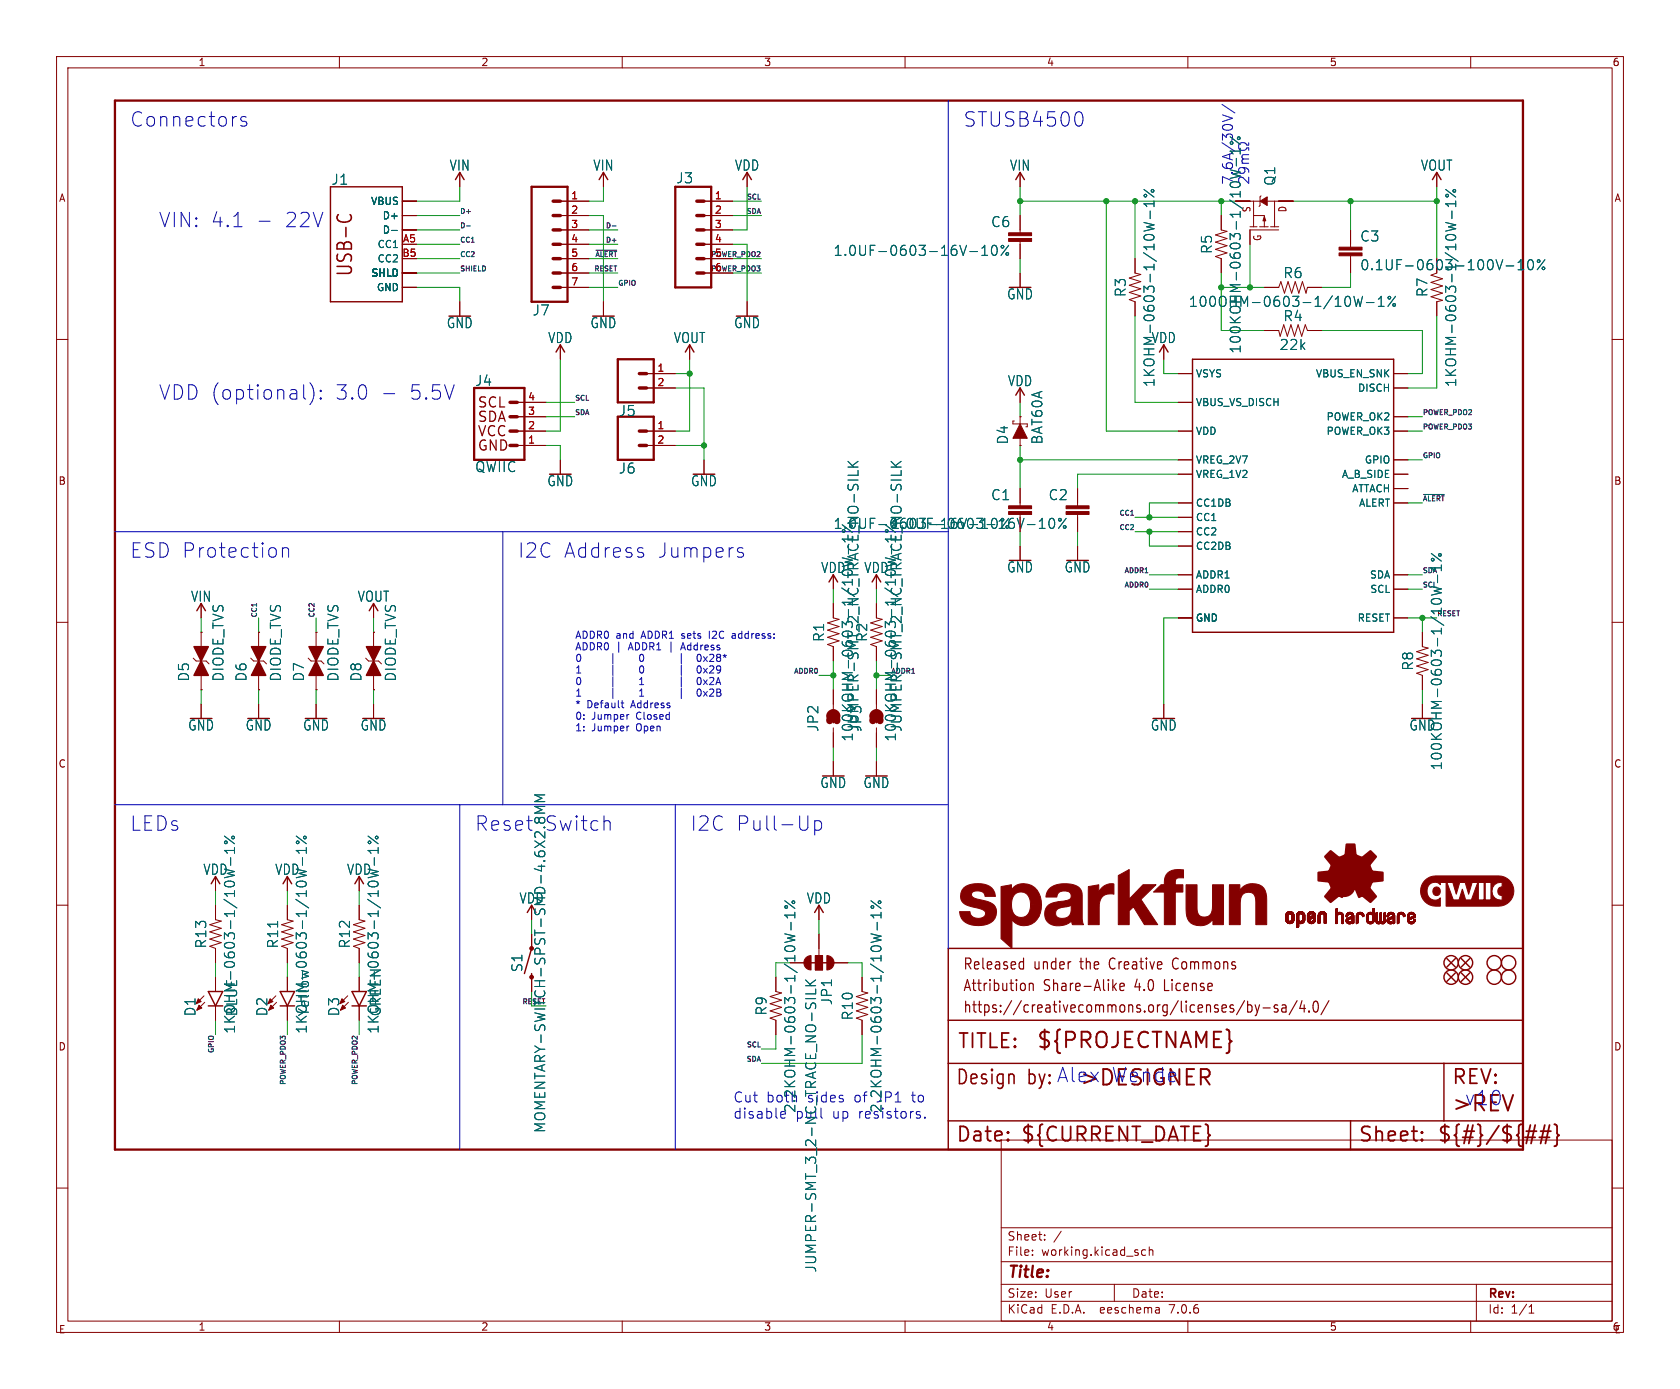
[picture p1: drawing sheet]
<svg xmlns="http://www.w3.org/2000/svg" width="297mm" height="246mm" viewBox="0 0 297 246" stroke-linecap="round" stroke-linejoin="round" font-family="sans-serif">
<defs><g id="words">
<g font-size="3.8" fill="#840000">
<text x="183.1" y="185.7">${PROJECTNAME}</text>
<text x="190.8" y="192.3">&gt;DESIGNER</text>
<text x="256.5" y="196.9">&gt;REV</text>
</g>
<g font-size="3.5" fill="#0000c2">
<text x="22.9" y="22.6">Connectors</text>
<text x="170.2" y="22.6">STUSB4500</text>
<text x="27.9" y="40.4">VIN: 4.1</text>
<text x="50" y="40.4">22V</text>
<text x="27.9" y="70.9">VDD (optional):</text>
<text x="59" y="70.9">3.0</text>
<text x="72" y="70.9">5.5V</text>
<text x="22.9" y="98.8">ESD Protection</text>
<text x="91.4" y="98.8">I2C</text>
<text x="99.5" y="98.8">Address</text>
<text x="116" y="98.8">Jumpers</text>
<text x="22.9" y="147.1">LEDs</text>
<text x="83.8" y="147.1">Reset</text>
<text x="121.9" y="147.1">I2C</text>
<text x="130" y="147.1">Pull-Up</text>
<text x="196.3" y="191.5">Wende</text>
<text x="181.6" y="192.1">by: Alex</text>
<text x="258.8" y="195.6">v10</text>
</g>
<g font-size="3.5" fill="#840000">
<text x="62.6" y="49" transform="rotate(-90 62.6 49)">USB-C</text>
<text x="169.2" y="185.7">TITLE:</text>
<text x="168.9" y="192.1">Design</text>
<text x="256.5" y="192.1">REV:</text>
<text x="168.9" y="202.2">Date:</text>
<text x="180.3" y="202.2">${CURRENT_DATE}</text>
<text x="240" y="202.2">Sheet:</text>
<text x="254" y="202.2">${#}/${##}</text>
</g>
<text font-size="3.5" fill="#006464" x="96.1" y="147.1">Switch</text>
<text font-size="2.8" fill="#840000" x="178" y="226.4">Title:</text>
<g font-size="2.7" fill="#840000">
<text x="170.2" y="171.7">Released</text>
<text x="182.7" y="171.7">under</text>
<text x="191.1" y="171.7">the</text>
<text x="196.5" y="171.7">Creative</text>
<text x="208" y="171.7">Commons</text>
<text x="170.2" y="175.5">Attribution</text>
<text x="170.2" y="179.3">https://creativecommons.org/licenses/by-sa/4.0/</text>
<text x="184.5" y="175.5">Share-Alike</text>
<text x="200.8" y="175.5">4.0</text>
<text x="206.2" y="175.5">License</text>
</g>
<g font-size="2.5" fill="#006464">
<text x="58.5" y="32.9">J1</text>
<text x="79.4" y="30.4">VIN</text>
<text x="104.8" y="30.4">VIN</text>
<text x="119.5" y="32.6">J3</text>
<text x="129.8" y="30.4">VDD</text>
<text x="178.5" y="30.4">VIN</text>
<text x="218.1" y="32.8" transform="rotate(-90 218.1 32.8)">7.6A/30V/</text>
<text x="225.7" y="32.9" transform="rotate(-90 225.7 32.9)">Q1</text>
<text x="251.1" y="30.4">VOUT</text>
<text x="175.1" y="40.4">C6</text>
<text x="147.3" y="45.4">1.0UF-0603-16V-10%</text>
<text x="214.5" y="45" transform="rotate(-90 214.5 45)">R5</text>
<text x="240.4" y="42.9">C3</text>
<text x="240.4" y="48">0.1UF-0603-100V-10%</text>
<text x="178" y="53.1">GND</text>
<text x="199.2" y="52.6" transform="rotate(-90 199.2 52.6)">R3</text>
<text x="226.8" y="49.4">R6</text>
<text x="252.6" y="52.6" transform="rotate(-90 252.6 52.6)">R7</text>
<text x="78.9" y="58.2">GND</text>
<text x="94.1" y="56">J7</text>
<text x="104.3" y="58.2">GND</text>
<text x="129.7" y="58.2">GND</text>
<text x="210.1" y="54.5">100OHM-0603-1/10W-1%</text>
<text x="226.8" y="57">R4</text>
<text x="96.8" y="60.9">VDD</text>
<text x="119" y="60.9">VOUT</text>
<text x="203.5" y="60.9">VDD</text>
<text x="219.6" y="62.6" transform="rotate(-90 219.6 62.6)">100KOHM-0603-1/10W-1%</text>
<text x="226.1" y="62.1">22k</text>
<text x="83.9" y="68.4">J4</text>
<text x="178.1" y="68.5">VDD</text>
<text x="204.3" y="68.5" transform="rotate(-90 204.3 68.5)">1KOHM-0603-1/10W-1%</text>
<text x="257.7" y="68.5" transform="rotate(-90 257.7 68.5)">1KOHM-0603-1/10W-1%</text>
<text x="109.3" y="73.8">J5</text>
<text x="83.9" y="83.7">QWIIC</text>
<text x="109.3" y="83.9">J6</text>
<text x="178.4" y="78.6" transform="rotate(-90 178.4 78.6)">D4</text>
<text x="184.5" y="78.6" transform="rotate(-90 184.5 78.6)">BAT60A</text>
<text x="96.7" y="86.2">GND</text>
<text x="122.1" y="86.2">GND</text>
<text x="175.1" y="88.6">C1</text>
<text x="185.3" y="88.6">C2</text>
<text x="157.4" y="93.7">1.0UF-0603-16V-10%</text>
<text x="145.1" y="101.5">VDD</text>
<text x="152.7" y="101.5">VDD</text>
<text x="178" y="101.4">GND</text>
<text x="188.1" y="101.4">GND</text>
<text x="33.7" y="106.6">VIN</text>
<text x="63.2" y="106.6">VOUT</text>
<text x="145.9" y="113.5" transform="rotate(-90 145.9 113.5)">R1</text>
<text x="153.5" y="113.5" transform="rotate(-90 153.5 113.5)">R2</text>
<text x="250" y="118.6" transform="rotate(-90 250 118.6)">R8</text>
<text x="33.6" y="120.5" transform="rotate(-90 33.6 120.5)">D5</text>
<text x="39.7" y="120.5" transform="rotate(-90 39.7 120.5)">DIODE_TVS</text>
<text x="43.8" y="120.5" transform="rotate(-90 43.8 120.5)">D6</text>
<text x="49.9" y="120.5" transform="rotate(-90 49.9 120.5)">DIODE_TVS</text>
<text x="54" y="120.5" transform="rotate(-90 54 120.5)">D7</text>
<text x="60" y="120.5" transform="rotate(-90 60 120.5)">DIODE_TVS</text>
<text x="64.1" y="120.5" transform="rotate(-90 64.1 120.5)">D8</text>
<text x="70.2" y="120.5" transform="rotate(-90 70.2 120.5)">DIODE_TVS</text>
<text x="33.2" y="129.3">GND</text>
<text x="43.3" y="129.3">GND</text>
<text x="53.5" y="129.3">GND</text>
<text x="63.7" y="129.3">GND</text>
<text x="144.9" y="129.4" transform="rotate(-90 144.9 129.4)">JP2</text>
<text x="151" y="131.2" transform="rotate(-90 151 131.2)">100KOHM-0603-1/10W-1%</text>
<text x="152" y="129.4" transform="rotate(-90 152 129.4)">JUMPER-SMT_2_NC_TRACE_NO-SILK</text>
<text x="152.5" y="129.4" transform="rotate(-90 152.5 129.4)">JP3</text>
<text x="158.6" y="131.2" transform="rotate(-90 158.6 131.2)">100KOHM-0603-1/10W-1%</text>
<text x="159.6" y="129.4" transform="rotate(-90 159.6 129.4)">JUMPER-SMT_2_NC_TRACE_NO-SILK</text>
<text x="203.4" y="129.3">GND</text>
<text x="249.1" y="129.3">GND</text>
<text x="255.1" y="136.2" transform="rotate(-90 255.1 136.2)">100KOHM-0603-1/10W-1%</text>
<text x="144.9" y="139.5">GND</text>
<text x="152.6" y="139.5">GND</text>
<text x="35.9" y="154.8">VDD</text>
<text x="48.6" y="154.8">VDD</text>
<text x="61.3" y="154.8">VDD</text>
<text x="91.7" y="159.9">VDD</text>
<text x="142.5" y="159.9">VDD</text>
<text x="36.7" y="167.7" transform="rotate(-90 36.7 167.7)">R13</text>
<text x="49.4" y="167.7" transform="rotate(-90 49.4 167.7)">R11</text>
<text x="62.1" y="167.7" transform="rotate(-90 62.1 167.7)">R12</text>
<text x="92.6" y="171.9" transform="rotate(-90 92.6 171.9)">S1</text>
<text x="34.8" y="179.7" transform="rotate(-90 34.8 179.7)">D1</text>
<text x="42.1" y="179.7" transform="rotate(-90 42.1 179.7)">BLUE</text>
<text x="47.5" y="179.7" transform="rotate(-90 47.5 179.7)">D2</text>
<text x="54.8" y="179.7" transform="rotate(-90 54.8 179.7)">Yellow</text>
<text x="60.2" y="179.7" transform="rotate(-90 60.2 179.7)">D3</text>
<text x="67.5" y="179.7" transform="rotate(-90 67.5 179.7)">GREEN</text>
<text x="135.7" y="179.6" transform="rotate(-90 135.7 179.6)">R9</text>
<text x="147.3" y="177.8" transform="rotate(-90 147.3 177.8)">JP1</text>
<text x="41.8" y="182.8" transform="rotate(-90 41.8 182.8)">1KOHM-0603-1/10W-1%</text>
<text x="54.5" y="182.8" transform="rotate(-90 54.5 182.8)">1KOHM-0603-1/10W-1%</text>
<text x="67.2" y="182.8" transform="rotate(-90 67.2 182.8)">1KOHM-0603-1/10W-1%</text>
<text x="151" y="180.4" transform="rotate(-90 151 180.4)">R10</text>
<text x="135.4" y="195">both</text>
<text x="140.6" y="197.9">pull</text>
<text x="140.8" y="196.8" transform="rotate(-90 140.8 196.8)">2.2KOHM-0603-1/10W-1%</text>
<text x="142.7" y="195">sides</text>
<text x="151.8" y="197.9">resistors.</text>
<text x="155.1" y="195">JP1</text>
<text x="156.1" y="196.8" transform="rotate(-90 156.1 196.8)">2.2KOHM-0603-1/10W-1%</text>
<text x="144.5" y="225" transform="rotate(-90 144.5 225)">JUMPER-SMT_3_2-NC_TRACE_NO-SILK</text>
</g>
<g font-size="2.5" fill="#840000">
<text x="84.3" y="72.3">SCL</text>
<text x="84.3" y="74.9">SDA</text>
<text x="84.3" y="77.4">VCC</text>
<text x="84.3" y="80">GND</text>
<text x="96.6" y="200.3" transform="rotate(-90 96.6 200.3)">MOMENTARY-SWITCH-SPST-SMD-4.6X2.8MM</text>
</g>
<g font-size="2.5" fill="#0000c2">
<text x="129.5" y="195">Cut</text>
<text x="129.5" y="197.9">disable</text>
<text x="147.1" y="197.9">up</text>
<text x="151" y="195">of</text>
<text x="161.4" y="195">to</text>
</g>
<g font-size="2.1" fill="#840000">
<text x="178" y="219.5">Sheet:</text>
<text x="178" y="222.2">File:</text>
<text x="184.1" y="222.2">working.kicad_sch</text>
<text x="178" y="232.4">KiCad</text>
<text x="178" y="229.6">Size:</text>
<text x="184.7" y="229.6">User</text>
<text x="185.7" y="232.4">E.D.A.</text>
<text x="194.6" y="232.4">eeschema</text>
<text x="200" y="229.6">Date:</text>
<text x="207" y="232.4">7.0.6</text>
<text x="263" y="229.8">Rev:</text>
<text x="263" y="232.4">Id:</text>
<text x="267.1" y="232.4">1/1</text>
</g>
<g font-size="1.8" fill="#840000">
<text x="35" y="11.9">1</text>
<text x="85" y="11.9">2</text>
<text x="135" y="11.9">3</text>
<text x="185" y="11.9">4</text>
<text x="235" y="11.9">5</text>
<text x="285" y="11.9">6</text>
<text x="10.3" y="35.9">A</text>
<text x="285.3" y="35.9">A</text>
<text x="221.3" y="37.6" transform="rotate(-90 221.3 37.6)">S</text>
<text x="227.6" y="37.6" transform="rotate(-90 227.6 37.6)">D</text>
<text x="223.2" y="42.7" transform="rotate(-90 223.2 42.7)">G</text>
<text x="10.3" y="85.9">B</text>
<text x="285.3" y="85.9">B</text>
<text x="10.3" y="135.9">C</text>
<text x="285.3" y="135.9">C</text>
<text x="10.3" y="185.9">D</text>
<text x="285.3" y="185.9">D</text>
<text x="10.3" y="235.9">E</text>
<text x="35" y="235.4">1</text>
<text x="85" y="235.4">2</text>
<text x="135" y="235.4">3</text>
<text x="185" y="235.4">4</text>
<text x="235" y="235.4">5</text>
<text x="285" y="235.4">6</text>
</g>
<g font-size="1.8" fill="#a90000">
<text x="100.9" y="35.3">1</text>
<text x="126.3" y="35.3">1</text>
<text x="100.9" y="37.8">2</text>
<text x="100.9" y="40.4">3</text>
<text x="126.3" y="37.8">2</text>
<text x="126.3" y="40.4">3</text>
<text x="71" y="45.5">B5</text>
<text x="71.1" y="42.9">A5</text>
<text x="100.9" y="42.9">4</text>
<text x="100.9" y="45.5">5</text>
<text x="126.3" y="42.9">4</text>
<text x="126.3" y="45.5">5</text>
<text x="100.9" y="48">6</text>
<text x="100.9" y="50.5">7</text>
<text x="126.3" y="48">6</text>
<text x="116.1" y="65.8">1</text>
<text x="93.3" y="70.9">4</text>
<text x="116.1" y="68.3">2</text>
<text x="93.3" y="75.9">2</text>
<text x="93.3" y="73.4">3</text>
<text x="116.1" y="75.9">1</text>
<text x="93.3" y="78.5">1</text>
<text x="116.1" y="78.5">2</text>
</g>
<g font-size="1.8" fill="#006464">
<text x="65.5" y="36.4">VBUS</text>
<text x="67.6" y="39">D+</text>
<text x="67.6" y="41.5">D-</text>
<text x="66.7" y="44">CC1</text>
<text x="66.7" y="46.6">CC2</text>
<text x="65.6" y="49.1">SHLD</text>
<text x="66.5" y="51.7">GND</text>
<text x="211.3" y="72">VBUS_VS_DISCH</text>
<text x="211.3" y="66.9">VSYS</text>
<text x="232.5" y="66.9">VBUS_EN_SNK</text>
<text x="240" y="69.4">DISCH</text>
<text x="211.3" y="77.1">VDD</text>
<text x="234.4" y="77.1">POWER_OK3</text>
<text x="234.4" y="74.5">POWER_OK2</text>
<text x="211.3" y="82.1">VREG_2V7</text>
<text x="241.2" y="82.1">GPIO</text>
<text x="211.3" y="89.8">CC1DB</text>
<text x="211.3" y="84.7">VREG_1V2</text>
<text x="237.1" y="84.7">A_B_SIDE</text>
<text x="239" y="87.2">ATTACH</text>
<text x="240.2" y="89.8">ALERT</text>
<text x="211.3" y="92.3">CC1</text>
<text x="211.3" y="94.8">CC2</text>
<text x="211.3" y="97.4">CC2DB</text>
<text x="211.3" y="105">ADDR0</text>
<text x="211.3" y="102.5">ADDR1</text>
<text x="242.1" y="102.5">SDA</text>
<text x="242.2" y="105">SCL</text>
<text x="211.3" y="110.1">GND</text>
<text x="239.9" y="110.1">RESET</text>
</g>
<g font-size="1.8" fill="#0000c2">
<text x="101.6" y="113.2">ADDR0</text>
<text x="108.9" y="113.2">and</text>
<text x="113.5" y="113.2">ADDR1</text>
<text x="120.8" y="113.2">sets</text>
<text x="125.8" y="113.2">I2C</text>
<text x="130.1" y="113.2">address:</text>
<text x="101.6" y="115.3">ADDR0</text>
<text x="101.6" y="117.3">0</text>
<text x="101.6" y="119.4">1</text>
<text x="108.9" y="115.3">|</text>
<text x="111.3" y="115.3">ADDR1</text>
<text x="118.5" y="115.3">|</text>
<text x="120.9" y="115.3">Address</text>
<text x="122.8" y="117.3">|</text>
<text x="122.8" y="119.4">|</text>
<text x="126.3" y="117.3">0x28*</text>
<text x="126.3" y="119.4">0x29</text>
<text x="101.6" y="121.4">0</text>
<text x="101.6" y="123.5">1</text>
<text x="101.6" y="125.5">*</text>
<text x="103.7" y="125.5">Default</text>
<text x="111.7" y="125.5">Address</text>
<text x="122.8" y="121.4">|</text>
<text x="122.8" y="123.5">|</text>
<text x="126.3" y="121.4">0x2A</text>
<text x="126.3" y="123.5">0x2B</text>
<text x="101.6" y="127.6">0:</text>
<text x="101.6" y="129.6">1:</text>
<text x="104.6" y="127.6">Jumper</text>
<text x="104.6" y="129.6">Jumper</text>
<text x="112.6" y="127.6">Closed</text>
<text x="112.6" y="129.6">Open</text>
</g>
<g font-size="1.2" fill="#0f0f0f">
<text x="131.9" y="35.3">SCL</text>
<text x="81.3" y="40.4">D-</text>
<text x="81.3" y="37.9">D+</text>
<text x="107" y="40.4">D-</text>
<text x="131.8" y="37.9">SDA</text>
<text x="81.3" y="45.5">CC2</text>
<text x="81.3" y="42.9">CC1</text>
<text x="105.1" y="45.5">~{ALERT}</text>
<text x="107" y="42.9">D+</text>
<text x="125.6" y="45.5">POWER_PDO2</text>
<text x="81.3" y="48">SHIELD</text>
<text x="104.9" y="48">RESET</text>
<text x="109.2" y="50.6">GPIO</text>
<text x="125.6" y="48">POWER_PDO3</text>
<text x="101.6" y="70.9">SCL</text>
<text x="101.6" y="73.4">SDA</text>
<text x="251.5" y="76">POWER_PDO3</text>
<text x="251.5" y="73.4">POWER_PDO2</text>
<text x="251.5" y="81">GPIO</text>
<text x="251.5" y="88.7">~{ALERT}</text>
<text x="197.8" y="91.2">CC1</text>
<text x="197.8" y="93.7">CC2</text>
<text x="198.6" y="101.4">ADDR1</text>
<text x="198.6" y="103.9">ADDR0</text>
<text x="251.5" y="103.9">SCL</text>
<text x="45.5" y="109.2" transform="rotate(-90 45.5 109.2)">CC1</text>
<text x="55.6" y="109.2" transform="rotate(-90 55.6 109.2)">CC2</text>
<text x="254" y="109">RESET</text>
<text x="140.2" y="119.1">ADDR0</text>
<text x="131.9" y="185.2">SCL</text>
<text x="37.9" y="186.3" transform="rotate(-90 37.9 186.3)">GPIO</text>
<text x="50.6" y="191.9" transform="rotate(-90 50.6 191.9)">POWER_PDO3</text>
<text x="63.3" y="191.9" transform="rotate(-90 63.3 191.9)">POWER_PDO2</text>
<text x="131.8" y="187.7">SDA</text>
</g>
<g font-size="1.2" fill="#006464">
<text x="251.5" y="101.4">SDA</text>
<text x="157.5" y="119.1">ADDR1</text>
<text x="92.2" y="177.6">RESET</text>
</g>
</g></defs>
<g fill="none" stroke="#840000" stroke-width=".18">
<path d="M10 10h277v225.5h-277zM12 12h273v221.5h-273zM60 10v2M110 10v2M160 10v2M210 10v2M260 10v2M71.1 35.6h2.6M71.1 38.1h2.6M81.3 30.5v2.5M99.1 35.6h5M99.1 38.1h5"/>
<path d="M106.7 30.5v2.5M124.5 35.6h5M124.5 38.1h5M132.1 30.5v2.5M180.3 30.5v2.5M180.3 38.1v3M215.9 38.1v2.5l1 .3-2 .6 2 .7-2 .6 2 .6-2 .7 2 .6-2 .6 1 .4v2.6M218.4 35.6h4.3M221.6 38.1h1.9v2M221.6 35.6v4.5M222.9 34.6l-.1 .2v1.5l-.2 .2M224.1 35.6h4.5"/>
<path d="M225.3 35.6v4.5M254 30.5v2.5M10 60h2M71.1 50.8h2.6M71.1 40.6h2.6M71.1 48.3h2.6M81.3 53.3v2.6M99.1 50.8h5M99.1 40.6h5M99.1 43.2h5M99.1 45.7h5M99.1 48.3h5"/>
<path d="M106.7 53.3v2.6M124.5 40.6h5M124.5 43.2h5M124.5 45.7h5M124.5 48.3h5M132.1 53.3v2.6M180.3 42.7v3M180.3 48.3v2.5M200.7 45.7v2.6l1 .2-2.1 .6 2.1 .7-2.1 .6 2.1 .7-2.1 .6 2.1 .6-2.1 .7 1.1 .3v2.6M221 40.1h1.2M222.7 40.1h1.5M223.5 50.8h2.6l.3-1 .7 2 .6-2 .6 2 .7-2 .6 2 .7-2 .6 2 .2-1h2.6"/>
<path d="M223.5 58.4h2.6l.2 1 .6-2 .7 2 .6-2 .7 2 .6-2 .6 2 .7-2 .3 1h2.6M224.6 40.1h1.5M226.1 40.6h-5.1v2.6M238.8 40.6v3.1M238.8 45.2v3.1M253 48.6l2 .7-2 .6 2 .6-2 .7 2 .6-2 .7 2 .6-1 .2v2.6M285 60h2M91.4 78.7h5.1M91.4 76.2h5.1M91.4 73.7h5.1M91.4 71.1h5.1M99.1 61v2.5"/>
<path d="M114.3 78.7h5.1M114.3 76.2h5.1M114.3 66h5.1M114.3 68.6h5.1M121.9 61v2.5M179.3 74.4h-.2v.5h2.5v.5h-.2M180.3 78.7h.1M180.3 73.7h.1M180.3 68.6v2.5M180.3 73.7v1.2M180.3 77.5v1.2M205.7 61v2.5"/>
<path d="M208.3 76.2h2.5M208.3 71.1h2.5M208.3 66h2.5M246.4 76.2h2.5M246.4 73.7h2.5M246.4 66h2.5M246.4 68.6h2.5M99.1 81.3v2.5M124.5 81.3v2.5M180.3 86.4v3M180.3 90.9v.5M180.3 96.5v2.6"/>
<path d="M190.5 86.4v3M190.5 90.9v3.1M190.5 96.5v2.6M208.3 88.9h2.5M208.3 81.3h2.5M208.3 83.8h2.5M208.3 91.4h2.5M208.3 94h2.5M208.3 96.5h2.5M246.4 88.9h2.5M246.4 86.4h2.5M246.4 81.3h2.5"/>
<path d="M246.4 83.8h2.5M10 110h2M34.2 116.3l.5 .5h1.7l.6 .5M35.6 111.8h.1M35.6 106.7v2.5M35.6 111.8v2.5M35.6 119.4v2.5M44.3 116.3l.5 .5h1.8l.5 .5M45.7 111.8h.1M45.7 111.8v2.5M45.7 119.4v2.5M54.5 116.3l.5 .5h1.8l.5 .5"/>
<path d="M55.9 111.8h.1M55.9 111.8v2.5M55.9 119.4v2.5M64.6 116.3l.6 .5h1.7l.5 .5M66 111.8h.1M66 106.7v2.5M66 111.8v2.5M66 119.4v2.5M147.3 101.6v2.5M147.3 106.7v2.5l1 .3-2 .6 2 .6-2 .7 2 .6-2 .6 2 .7-2 .6 1 .4v2.5M154.9 106.7v2.5l1.1 .3-2.1 .6 2.1 .6-2.1 .7 2.1 .6-2.1 .6 2.1 .7-2.1 .6 1 .4v2.5M154.9 101.6v2.5"/>
<path d="M208.3 109.2h2.5M208.3 104.1h2.5M208.3 101.6h2.5M246.4 109.2h2.5M246.4 104.1h2.5M246.4 101.6h2.5M251.5 111.8v2.5l1 .3-2.1 .6 2.1 .6-2.1 .7 2.1 .6-2.1 .6 2.1 .7-2.1 .6 1.1 .4v2.5M285 110h2M35.6 121.9h.1M35.6 124.5v2.5M45.7 121.9h.1M45.7 124.5v2.5"/>
<path d="M55.9 121.9h.1M55.9 124.5v2.5M66 121.9h.1M66 124.5v2.5M147.3 121.9v3.4M147.3 128.7v3.4M147.3 134.6v2.6M154.9 121.9v3.4M154.9 128.7v3.4M154.9 134.6v2.6M205.7 124.5v2.5M251.5 124.5v2.5"/>
<path d="M10 160h2M38.1 154.9v2.6M50.8 154.9v2.6M63.5 154.9v2.6M285 160h2M36.1 176l-1.4 1.4M36.2 177.2l-1.4 1.4M38.1 160v2.6l1 .2-2 .6 2 .7-2 .6 2 .7-2 .6 2 .6-2 .7 1 .3v2.6M38.1 172.7v2.6M38.1 177.8v2.5M48.8 176l-1.4 1.4M48.9 177.2l-1.4 1.4"/>
<path d="M50.8 160v2.6l1 .2-2 .6 2 .7-2 .6 2 .7-2 .6 2 .6-2 .7 1 .3v2.6M50.8 172.7v2.6M50.8 177.8v2.5M61.5 176l-1.4 1.4M61.6 177.2l-1.4 1.4M63.5 160v2.6l1 .2-2 .6 2 .7-2 .6 2 .7-2 .6 2 .6-2 .7 1 .3v2.6M63.5 172.7v2.6M63.5 177.8v2.5M137.2 172.7v2.6l1 .2-2.1 .6 2.1 .7-2.1 .6 2.1 .7-2.1 .6 2.1 .6-2.1 .7 1.1 .3v2.6M139.7 170.2h2.5M144.1 168.9h1.3v2.6h-1.3zM144.8 160v2.6"/>
<path d="M144.8 165.1v3.8M147.3 170.2h2.6M152.4 172.7v2.6l1 .2-2 .6 2 .7-2 .6 2 .7-2 .6 2 .6-2 .7 1 .3v2.6M10 210h2M177 201.5h108v32h-108zM177 217h108M184.7 219.1v.1M184.7 218.3v.1M187.6 217.6l-1.3 2M285 210h2M60 233.5v2M110 233.5v2"/>
<path d="M160 233.5v2M177 230h108M177 227h108M177 223h108M182.5 221.8v.1M182.5 221v.1M197 227v3M202.5 221l-.4-.1-.3 .3v.4l.2 .2h.5M203.2 221l.2-.1 .3 .1 .1 .9M203.2 220.4v1.5M204.9 231.2l.1 .9M205 232l-.2 .1"/>
<path d="M205 231.5h-.2M210 233.5v2M260 233.5v2M261 227v6.5M270.3 232.1h.9M270.3 231l.4-.4v1.5"/>
</g>
<g fill="none" stroke="#006464" stroke-width=".18">
<path d="M202.2 39.3l1.8 .5-1.3 .3 1.3 .3M202.2 33.5l1.8 1.3M203.3 37.3v1.4M204 35.5v1M204 36h-1.8l.5 .5M217.5 30l1.8 .4-1.3 .4 1.3 .3-1.8 .4M217.5 26.7h1.8M217.5 24.2l1.8 1.3M219 24.2l.3 .2-.3 .3M219.3 26.2v1M255.6 39.3l1.8 .5-1.3 .3 1.3 .3M255.6 33.5l1.8 1.3"/>
<path d="M256.7 37.3v1.4M257.4 36h-1.8l.5 .5M257.4 35.5v1M69.2 40.7h1M171.5 44.5h1.3M173.6 45.1h1M173.6 43.9l.5-.5v1.7M175.4 43.5l.5-.1a1.11 1.11 0 0 1 0 1.7h-.2a1.08 1.08 0 0 1-.3-1.6zM178.3 43.4l-1.3 1.7M239.4 52.4l.4 1.8 .3-1.3 .4 1.3 .4-1.8M241.6 53.5h1.3M243.7 54.2h1"/>
<path d="M243.7 52.9l.5-.5v1.8M246.7 52.4l-1.3 1.8M266.3 47h1.3M268.4 47.7h1M268.4 46.4l.5-.5v1.8M270.2 46.1l.5-.2a1.11 1.11 0 0 1 0 1.8h-.2a1.08 1.08 0 0 1-.3-1.6zM273.1 45.9l-1.3 1.8M147.7 93.4h1M147.7 92.1l.5-.5v1.8M148.9 98.6l1.8 .4M148.9 92.8l1.8 1.3M149.3 93.7l-.2-.1-.2 .3 .2 .2 .2-.1"/>
<path d="M149.9 82.6h1.8M149.9 81.5l1 1.1M150.7 95.3h-1.8l.4 .3M150.7 99.7l-1.8 .4M151.7 83.2v.8M151.7 81.5l-1 .8M153.9 92.5h.5M154.7 91.6h-.8v1.8M155.4 92.7h1.3M156.5 98.6l1.8 .4M156.5 92.8l1.8 1.3M156.9 93.7l-.1-.1-.3 .3 .3 .2 .1-.1"/>
<path d="M157.5 82.6h1.8M157.5 81.5l1 1.1M158.3 99.7l-1.8 .4M158.3 95.3h-1.8l.4 .3M159.3 83.2v.8M159.3 81.5l-1 .8M181.6 92.7h1.4M183.7 93.4h1.1M183.7 92.1l.5-.5v1.8M185.6 91.8l.4-.2a1.11 1.11 0 0 1 0 1.8h-.1a1.08 1.08 0 0 1-.3-1.6zM188.5 91.6l-1.4 1.8M253 97.8l1.8 1.4"/>
<path d="M254.8 99.9v1M253 103.7l1.8 .4-1.3 .3 1.3 .4-1.8 .4M253 100.4h1.8M254.1 101.6v1.4M39.7 153.6l1.8 .5-1.3 .3 1.3 .3M39.7 147.8l1.8 1.3M40.8 151.6v1.4M41.5 149.8v1M41.5 150.3h-1.8l.5 .5M52.4 153.6l1.8 .5-1.3 .3 1.3 .3M52.4 147.8l1.8 1.3M53.5 151.6v1.4"/>
<path d="M54.2 150.3h-1.8l.5 .5M54.2 149.8v1M65.1 153.6l1.8 .5-1.3 .3 1.3 .3M65.1 147.8l1.8 1.3M66.2 151.6v1.4M66.9 150.3h-1.8l.5 .5M66.9 149.8v1M95.1 144.6l-.2-.1-.4 .3 .1 .5 .3 .2 .2-.1M96.3 142.5h-1.8l1.3 .6-1.3 .6h1.8M96.3 140.5h-1.8l1.3 .6-1.3 .6h1.8M138.7 159.2l1.8 1.4M154 159.2l1.8 1.4"/>
<path d="M138.7 165.1l1.8 .4-1.3 .3 1.3 .4-1.8 .4M139.8 163v1.4M140.5 161.8h-1.8l.5 .5M140.5 161.2v1.1M142.4 176.5h1.8M142.4 174.2h1.8M142.4 173.2l1 1M144.2 174.8v.9h-1.8M144.2 173.2l-1 .8M154 165.1l1.8 .4-1.3 .3 1.3 .4-1.8 .4M155.1 163v1.4M155.8 161.2v1.1"/>
<path d="M155.8 161.8h-1.8l.5 .5"/>
<circle cx="202.5" cy="34.6" r=".25"/>
<circle cx="203.8" cy="33.7" r=".25"/>
<circle cx="255.8" cy="34.6" r=".24"/>
<circle cx="257.1" cy="33.7" r=".25"/>
<circle cx="177.2" cy="43.6" r=".25"/>
<circle cx="178.1" cy="44.9" r=".25"/>
<circle cx="245.6" cy="52.6" r=".25"/>
<circle cx="246.5" cy="53.9" r=".25"/>
<circle cx="272" cy="46.1" r=".25"/>
<circle cx="272.9" cy="47.4" r=".25"/>
<circle cx="187.4" cy="91.9" r=".25"/>
<circle cx="188.2" cy="93.2" r=".25"/>
<circle cx="253.3" cy="98.9" r=".25"/>
<circle cx="254.6" cy="98.1" r=".25"/>
<circle cx="39.9" cy="148.9" r=".25"/>
<circle cx="41.2" cy="148" r=".25"/>
<circle cx="52.6" cy="148.9" r=".25"/>
<circle cx="53.9" cy="148" r=".25"/>
<circle cx="65.3" cy="148.9" r=".25"/>
<circle cx="66.6" cy="148" r=".25"/>
<circle cx="140.3" cy="159.5" r=".25"/>
<circle cx="155.5" cy="159.5" r=".25"/>
<circle cx="139" cy="160.3" r=".25"/>
<circle cx="154.2" cy="160.3" r=".25"/>
</g>
<g fill="none" stroke="#840000" stroke-width=".25">
<path d="M58.4 33h12.7v20.3h-12.7zM80.5 31.8l.8-1.3 .7 1.3M105.9 31.8l.8-1.3 .7 1.3M131.3 31.8l.8-1.3 .7 1.3M179.6 31.8l.7-1.3 .8 1.3M253.2 31.8l.8-1.3 .8 1.3M98.3 62.2l.8-1.2 .7 1.2M121.2 62.2l.7-1.2 .8 1.2M179.6 69.9l.7-1.3 .8 1.3M205 62.2l.7-1.2 .8 1.2M210.8 63.5h35.6v48.3h-35.6zM34.8 108l.8-1.3 .7 1.3"/>
<path d="M65.3 108l.7-1.3 .8 1.3M146.6 102.9l.7-1.3 .8 1.3M154.2 102.9l.7-1.3 .8 1.3M147.3 126v1.8M154.9 126v1.8M37.3 156.2l.8-1.3 .8 1.3M50 156.2l.8-1.3 .8 1.3M62.7 156.2l.8-1.3 .8 1.3M36.8 177.8h2.6M36.8 175.3h2.6l-1.3 2.5zM49.5 177.8h2.6M49.5 175.3h2.6l-1.3 2.5z"/>
<path d="M62.2 177.8h2.6M62.2 175.3h2.6l-1.3 2.5zM94 160l-.8 1.3M94 167.6l-1.3 4.5M143 170.2h3.8M144 161.3l.8-1.3 .7 1.3M167.6 167.6h101.6v35.6h-101.6zM255.8 172l1.5 1.5M255.8 169.4l1.5 1.5M257.3 172l-1.5 1.5M257.3 169.4l-1.5 1.5M258.3 172l1.5 1.5"/>
<path d="M258.3 169.4l1.5 1.5M259.8 169.4l-1.5 1.5M259.8 172l-1.5 1.5M167.6 198.1h101.6M167.6 180.3h101.6M167.6 188h101.6M238.8 198.1v5.1M255.3 188v10.1"/>
<circle cx="256.5" cy="172.7" r="1.27"/>
<circle cx="256.5" cy="170.2" r="1.27"/>
<circle cx="259.1" cy="172.7" r="1.27"/>
<circle cx="259.1" cy="170.2" r="1.27"/>
<circle cx="264.2" cy="172.7" r="1.27"/>
<circle cx="264.2" cy="170.2" r="1.27"/>
<circle cx="266.7" cy="172.7" r="1.27"/>
<circle cx="266.7" cy="170.2" r="1.27"/>
</g>
<g fill="#840000" stroke="#840000" stroke-width=".18">
<path d="M253.5 157a.7 .7 0 0 1 .9 .1 .7 .7 0 0 1 0 .9 .7 .7 0 0 1-.9 .1 .92 .92 0 0 1 0-1.1z"/>
<path d="M251.9 155.6l.9-.6 1-.2h11.2a2.67 2.67 0 0 1 2.6 2.7 2.67 2.67 0 0 1-2.7 2.7h-9.2l-.1-4.2h.2l1.1 3.1h1l.6-1.9 .6 1.8 1 .1 1.1-3.1h.2v3.1h2.2l.6-.5a1.58 1.58 0 0 0 1.2 .5h.2v-.8a.73 .73 0 0 1-.8-.8 .73 .73 0 0 1 .8-.7v-.8h-.2a1.59 1.59 0 0 0-1.5 .9 1.59 1.59 0 0 0 .3 1.7l-.6 .4v-3h-1v3h-.2v-3h-2.1l-.7 2.1-.6-2.1h-.9l-.7 2-.6-2h-2.1l-.1 .4a1.41 1.41 0 0 0-1.7-.2 1.41 1.41 0 0 0-.6 1.7 1.35 1.35 0 0 0 .9 1.1 1.35 1.35 0 0 0 1.4-.3v1.5h-.8a2.67 2.67 0 0 1-2.5-1.7 2.67 2.67 0 0 1 .6-2.9z"/>
<path d="M178.3 42.2h4.1v.5h-4.1z"/>
<path d="M178.3 41.1h4.1v.6h-4.1z"/>
<path d="M180.3 74.9l1.3 2.6h-2.5z"/>
<path d="M227.3 162.6h.4z"/>
<path d="M227.3 162.5l.4 .1z"/>
<path d="M227.3 162.5h.4z"/>
<path d="M227.3 162.4l.4 .1z"/>
<path d="M227.3 162.4h.4z"/>
<path d="M227.3 162.3l.4 .1z"/>
<path d="M227.3 162.3h.4z"/>
<path d="M227.3 162.2l.4 .1z"/>
<path d="M227.3 162.2h.4z"/>
<path d="M227.3 162.1l.4 .1z"/>
<path d="M227.3 162.1h.4z"/>
<path d="M227.3 162l.4 .1z"/>
<path d="M227.3 162h.4z"/>
<path d="M227.3 161.9l.4 .1z"/>
<path d="M227.3 161.9h.4z"/>
<path d="M227.3 161.8l.4 .1z"/>
<path d="M227.3 161.8h.4z"/>
<path d="M227.3 161.7l.4 .1z"/>
<path d="M227.3 161.7h.4z"/>
<path d="M227.3 162.7h.5z"/>
<path d="M227.3 162.7h.4z"/>
<path d="M227.3 162.6l.4 .1z"/>
<path d="M227.3 161.6l.5 .1z"/>
<path d="M227.3 162.8h.5z"/>
<path d="M227.3 162.7l.5 .1z"/>
<path d="M227.3 161.6h.5z"/>
<path d="M227.3 162.8h.6z"/>
<path d="M227.3 161.6h.6z"/>
<path d="M227.4 162.8h.5z"/>
<path d="M227.4 161.5l.5 .1z"/>
<path d="M227.4 162.8l.5 .1z"/>
<path d="M227.4 161.5h.5z"/>
<path d="M227.4 161.5h.6z"/>
<path d="M227.4 162.9h1.3z"/>
<path d="M227.4 162.9h.6z"/>
<path d="M227.4 161.5h1.3z"/>
<path d="M227.4 161.4l1.3 .1z"/>
<path d="M227.4 162.9l1.2 .1z"/>
<path d="M227.4 162.9h1.2z"/>
<path d="M227.4 161.4h1.2z"/>
<path d="M227.4 163h1.2z"/>
<path d="M227.5 163h1.1z"/>
<path d="M227.5 161.4h1.1z"/>
<path d="M227.5 161.3l1.1 .1z"/>
<path d="M227.5 163l1 .1z"/>
<path d="M227.5 161.3h1.1z"/>
<path d="M227.5 161.3h1z"/>
<path d="M227.5 163.1h1z"/>
<path d="M227.6 163.1h.9z"/>
<path d="M227.6 161.3h.9z"/>
<path d="M227.6 161.2l.8 .1z"/>
<path d="M227.6 163.1h.8z"/>
<path d="M227.6 161.2h.8z"/>
<path d="M227.6 163.1l.8 .1z"/>
<path d="M227.7 163.2h.7z"/>
<path d="M227.7 161.2h.7z"/>
<path d="M227.7 163.2h.6z"/>
<path d="M227.7 161.2h.6z"/>
<path d="M227.8 163.2h.5z"/>
<path d="M227.8 161.2h.5z"/>
<path d="M227.8 163.2h.4z"/>
<path d="M227.8 161.1l.4 .1z"/>
<path d="M227.9 163.2h.3z"/>
<path d="M227.9 161.1h.3z"/>
<path d="M227.9 163.2l.3 .1z"/>
<path d="M227.9 163.3h.2z"/>
<path d="M227.9 161.1h.2z"/>
<path d="M228.1 161.5h.6z"/>
<path d="M228.1 162.9h.6z"/>
<path d="M228.1 162.8l.6 .1z"/>
<path d="M228.2 162.8h.5z"/>
<path d="M228.2 161.5l.5 .1z"/>
<path d="M228.2 161.6h.5z"/>
<path d="M228.3 162.8h.4z"/>
<path d="M228.3 161.6h.4z"/>
<path d="M228.3 162.7l.4 .1z"/>
<path d="M228.3 162.7h.4z"/>
<path d="M228.3 161.6l.4 .1z"/>
<path d="M228.3 161.7h.4z"/>
<path d="M228.4 162.6l.4 .1z"/>
<path d="M228.4 162.6h.4z"/>
<path d="M228.4 161.8h.4z"/>
<path d="M228.4 161.7l.4 .1z"/>
<path d="M228.4 161.7h.4z"/>
<path d="M228.4 162.5l.4 .1z"/>
<path d="M228.4 162.5h.4z"/>
<path d="M228.4 162.4l.4 .1z"/>
<path d="M228.4 162.4h.4z"/>
<path d="M228.4 162.3l.4 .1z"/>
<path d="M228.4 162.3h.4z"/>
<path d="M228.4 162.2l.4 .1z"/>
<path d="M228.4 162.2h.4z"/>
<path d="M228.4 162.1l.4 .1z"/>
<path d="M228.4 162.1h.4z"/>
<path d="M228.4 162l.4 .1z"/>
<path d="M228.4 162h.4z"/>
<path d="M228.4 161.9l.4 .1z"/>
<path d="M228.4 161.9h.4z"/>
<path d="M228.4 161.8l.4 .1z"/>
<path d="M229.2 163.9h.2z"/>
<path d="M229.2 163.9h.3z"/>
<path d="M229.2 163.8l.3 .1z"/>
<path d="M229.2 163.8h.4z"/>
<path d="M229.2 163.7l.4 .1z"/>
<path d="M229.2 163.7h.4z"/>
<path d="M229.2 163.6l.4 .1z"/>
<path d="M229.2 163.6h.4z"/>
<path d="M229.2 163.5l.4 .1z"/>
<path d="M229.2 163.5h.4z"/>
<path d="M229.2 163.4l.4 .1z"/>
<path d="M229.2 163.4h.4z"/>
<path d="M229.2 163.3l.4 .1z"/>
<path d="M229.2 163.3h.4z"/>
<path d="M229.2 163.2l.4 .1z"/>
<path d="M229.2 163.2h.4z"/>
<path d="M229.2 163.2h1.1z"/>
<path d="M229.2 163.1l1.1 .1z"/>
<path d="M229.2 163.1h1.1z"/>
<path d="M229.2 163.1h1.2z"/>
<path d="M229.2 163l1.2 .1z"/>
<path d="M229.2 163h1.3z"/>
<path d="M229.2 162.9l1.3 .1z"/>
<path d="M229.2 162.9h1.3z"/>
<path d="M229.2 162.9h1.4z"/>
<path d="M229.2 162.9h.7z"/>
<path d="M229.2 162.8l.6 .1z"/>
<path d="M229.2 162.8h.6z"/>
<path d="M229.2 162.8h.5z"/>
<path d="M229.2 162.7l.5 .1z"/>
<path d="M229.2 162.7h.5z"/>
<path d="M229.2 162.7h.4z"/>
<path d="M229.2 162.6l.4 .1z"/>
<path d="M229.2 162.6h.4z"/>
<path d="M229.2 162.5l.4 .1z"/>
<path d="M229.2 162.5h.4z"/>
<path d="M229.2 162.4l.4 .1z"/>
<path d="M229.2 162.4h.4z"/>
<path d="M229.2 162.3l.4 .1z"/>
<path d="M229.2 162.3h.4z"/>
<path d="M229.2 162.2l.4 .1z"/>
<path d="M229.2 162.2h.4z"/>
<path d="M229.2 162.1l.4 .1z"/>
<path d="M229.2 162.1h.4z"/>
<path d="M229.2 162l.4 .1z"/>
<path d="M229.2 162h.4z"/>
<path d="M229.2 161.9l.4 .1z"/>
<path d="M229.2 161.9h.4z"/>
<path d="M229.2 161.8l.4 .1z"/>
<path d="M229.2 161.8h.4z"/>
<path d="M229.2 161.7l.4 .1z"/>
<path d="M229.2 161.7h.4z"/>
<path d="M229.2 161.7h.5z"/>
<path d="M229.2 161.6l.5 .1z"/>
<path d="M229.3 163.9l.1 .1z"/>
<path d="M229.3 161.6h.4z"/>
<path d="M229.3 161.6h.5z"/>
<path d="M229.3 161.5l.5 .1z"/>
<path d="M229.3 161.5h.5z"/>
<path d="M229.3 161.5h.6z"/>
<path d="M229.3 161.5h1.3z"/>
<path d="M229.3 161.4l1.2 .1z"/>
<path d="M229.3 161.4h1.2z"/>
<path d="M229.4 161.4h1.1z"/>
<path d="M229.4 161.3l1.1 .1z"/>
<path d="M229.4 161.3h1.1z"/>
<path d="M229.4 161.3h1z"/>
<path d="M229.5 161.3h.9z"/>
<path d="M229.5 161.2l.8 .1z"/>
<path d="M229.5 161.2h.8z"/>
<path d="M229.6 161.2h.7z"/>
<path d="M229.7 163.2h.5z"/>
<path d="M229.7 161.2h.5z"/>
<path d="M229.8 161.1l.3 .1z"/>
<path d="M229.8 163.2h.3z"/>
<path d="M229.8 161.1h.3z"/>
<path d="M229.8 163.2l.3 .1z"/>
<path d="M229.8 161.1h.2z"/>
<path d="M229.9 163.3h.1z"/>
<path d="M230 161.5h.6z"/>
<path d="M230 162.9h.6z"/>
<path d="M230.1 162.8l.5 .1z"/>
<path d="M230.1 161.5h.5z"/>
<path d="M230.1 162.8h.5z"/>
<path d="M230.1 161.5l.5 .1z"/>
<path d="M230.1 161.6h.5z"/>
<path d="M230.2 162.8h.4z"/>
<path d="M230.2 161.6h.4z"/>
<path d="M230.2 162.7l.4 .1z"/>
<path d="M230.2 162.7h.4z"/>
<path d="M230.2 161.6l.4 .1z"/>
<path d="M230.2 162.7h.5z"/>
<path d="M230.2 161.7h.5z"/>
<path d="M230.2 161.7h.4z"/>
<path d="M230.3 162.7h.4z"/>
<path d="M230.3 161.7h.4z"/>
<path d="M230.3 162.6l.4 .1z"/>
<path d="M230.3 162.6h.4z"/>
<path d="M230.3 161.7l.4 .1z"/>
<path d="M230.3 161.8h.4z"/>
<path d="M230.3 162.5l.4 .1z"/>
<path d="M230.3 162.5h.4z"/>
<path d="M230.3 162.4l.4 .1z"/>
<path d="M230.3 162.4h.4z"/>
<path d="M230.3 162.3l.4 .1z"/>
<path d="M230.3 162.3h.4z"/>
<path d="M230.3 162.2l.4 .1z"/>
<path d="M230.3 162.2h.4z"/>
<path d="M230.3 162.1l.4 .1z"/>
<path d="M230.3 162.1h.4z"/>
<path d="M230.3 162l.4 .1z"/>
<path d="M230.3 162h.4z"/>
<path d="M230.3 161.9l.4 .1z"/>
<path d="M230.3 161.9h.4z"/>
<path d="M230.3 161.8l.4 .1z"/>
<path d="M231.1 162.7h.5z"/>
<path d="M231.1 162.7h.4z"/>
<path d="M231.1 162.6l.4 .1z"/>
<path d="M231.1 162.6h.4z"/>
<path d="M231.1 162.5l.4 .1z"/>
<path d="M231.1 162.5h.5z"/>
<path d="M231.1 162.5h.6z"/>
<path d="M231.1 162.4l.6 .1z"/>
<path d="M231.1 162.4h.7z"/>
<path d="M231.1 162.4h.8z"/>
<path d="M231.1 162.3l.9 .1z"/>
<path d="M231.1 162.3h.9z"/>
<path d="M231.1 162.3h1z"/>
<path d="M231.1 162.2l1.1 .1z"/>
<path d="M231.1 162.2h1.1z"/>
<path d="M231.1 162.2h1.2z"/>
<path d="M231.1 162.2h1.3z"/>
<path d="M231.1 162.1l1.3 .1z"/>
<path d="M231.1 162.1h1.3z"/>
<path d="M231.1 162.1h1.4z"/>
<path d="M231.1 162.1h.4z"/>
<path d="M231.1 162l.4 .1z"/>
<path d="M231.1 162h.4z"/>
<path d="M231.1 161.9l.4 .1z"/>
<path d="M231.1 161.9h.4z"/>
<path d="M231.1 161.8l.4 .1z"/>
<path d="M231.1 161.8h.4z"/>
<path d="M231.1 161.7l.4 .1z"/>
<path d="M231.1 161.7h.4z"/>
<path d="M231.1 161.7h.5z"/>
<path d="M231.1 162.8h.5z"/>
<path d="M231.1 162.7l.5 .1z"/>
<path d="M231.1 161.6l.5 .1z"/>
<path d="M231.1 161.6h.5z"/>
<path d="M231.2 162.8h.5z"/>
<path d="M231.2 162.8h.4z"/>
<path d="M231.2 161.6h.4z"/>
<path d="M231.2 161.6h.5z"/>
<path d="M231.2 162.8l.5 .1z"/>
<path d="M231.2 161.5l.5 .1z"/>
<path d="M231.2 161.5h.5z"/>
<path d="M231.2 162.9h1.3z"/>
<path d="M231.2 162.9h.6z"/>
<path d="M231.2 161.5h.6z"/>
<path d="M231.2 161.5h1.3z"/>
<path d="M231.2 161.4l1.3 .1z"/>
<path d="M231.2 161.4h1.3z"/>
<path d="M231.3 162.9l1.1 .1z"/>
<path d="M231.3 161.4h1.2z"/>
<path d="M231.3 163h1.1z"/>
<path d="M231.3 161.4h1.1z"/>
<path d="M231.3 161.3l1.1 .1z"/>
<path d="M231.3 163l1.1 .1z"/>
<path d="M231.3 161.3h1.1z"/>
<path d="M231.4 163.1h.9z"/>
<path d="M231.4 161.3h1z"/>
<path d="M231.4 161.3h.9z"/>
<path d="M231.5 161.2l.8 .1z"/>
<path d="M231.5 163.1l.7 .1z"/>
<path d="M231.5 161.2h.8z"/>
<path d="M231.5 163.2h.7z"/>
<path d="M231.5 161.2h.7z"/>
<path d="M231.6 163.2h.6z"/>
<path d="M231.6 161.2h.5z"/>
<path d="M231.6 163.2h.5z"/>
<path d="M231.6 162.1h1z"/>
<path d="M231.6 162l1 .1z"/>
<path d="M231.7 163.2h.4z"/>
<path d="M231.7 162h.9z"/>
<path d="M231.7 161.1l.3 .1z"/>
<path d="M231.7 163.2h.3z"/>
<path d="M231.7 163.2l.3 .1z"/>
<path d="M231.7 161.1h.3z"/>
<path d="M231.7 163.3h.3z"/>
<path d="M231.8 162h.8z"/>
<path d="M231.8 161.1h.1z"/>
<path d="M231.9 161.9l.7 .1z"/>
<path d="M231.9 161.9h.7z"/>
<path d="M231.9 161.5h.6z"/>
<path d="M231.9 162.9h.6z"/>
<path d="M232 161.5h.5z"/>
<path d="M232 162.8l.5 .1z"/>
<path d="M232 161.9h.6z"/>
<path d="M232 162.8h.5z"/>
<path d="M232 161.5l.5 .1z"/>
<path d="M232 161.6h.5z"/>
<path d="M232.1 161.6h.5z"/>
<path d="M232.1 162.8h.4z"/>
<path d="M232.1 161.9h.5z"/>
<path d="M232.1 162.8h.5z"/>
<path d="M232.1 161.6l.5 .1z"/>
<path d="M232.1 162.7l.5 .1z"/>
<path d="M232.1 161.7h.5z"/>
<path d="M232.1 162.7h.5z"/>
<path d="M232.1 161.8l.5 .1z"/>
<path d="M232.1 161.8h.5z"/>
<path d="M232.2 162.7h.4z"/>
<path d="M232.2 161.8h.4z"/>
<path d="M232.2 161.7l.4 .1z"/>
<path d="M232.2 162.6l.4 .1z"/>
<path d="M232.2 162.6h.4z"/>
<path d="M232.2 162.5l.4 .1z"/>
<path d="M232.2 162.5h.4z"/>
<path d="M232.3 162.5h.3z"/>
<path d="M232.3 162.4l.3 .1z"/>
<path d="M232.3 162.4h.3z"/>
<path d="M232.4 162.4h.2z"/>
<path d="M232.5 162.4h.1z"/>
<path d="M233 163.2h.3z"/>
<path d="M233 163.1l.3 .1z"/>
<path d="M233 163.1h.4z"/>
<path d="M233 163l.4 .1z"/>
<path d="M233 163h.4z"/>
<path d="M233 162.9l.4 .1z"/>
<path d="M233 162.9h.4z"/>
<path d="M233 162.8l.4 .1z"/>
<path d="M233 162.8h.4z"/>
<path d="M233 162.7l.4 .1z"/>
<path d="M233 162.7h.4z"/>
<path d="M233 162.6l.4 .1z"/>
<path d="M233 162.6h.4z"/>
<path d="M233 162.5l.4 .1z"/>
<path d="M233 162.5h.4z"/>
<path d="M233 162.4l.4 .1z"/>
<path d="M233 162.4h.4z"/>
<path d="M233 162.3l.4 .1z"/>
<path d="M233 162.3h.4z"/>
<path d="M233 162.2l.4 .1z"/>
<path d="M233 162.2h.4z"/>
<path d="M233 162.1l.4 .1z"/>
<path d="M233 162.1h.4z"/>
<path d="M233 162l.4 .1z"/>
<path d="M233 162h.4z"/>
<path d="M233 161.9l.4 .1z"/>
<path d="M233 161.9h.4z"/>
<path d="M233 161.8l.4 .1z"/>
<path d="M233 161.8h.4z"/>
<path d="M233 161.7l.4 .1z"/>
<path d="M233.1 163.2h.2z"/>
<path d="M233.1 161.7h.3z"/>
<path d="M233.1 161.7h.4z"/>
<path d="M233.1 163.2h.1z"/>
<path d="M233.1 161.6l.4 .1z"/>
<path d="M233.1 161.6h.4z"/>
<path d="M233.1 161.6h.5z"/>
<path d="M233.1 161.5l.5 .1z"/>
<path d="M233.1 161.5h.6z"/>
<path d="M233.1 161.5h1.3z"/>
<path d="M233.2 161.5h1.2z"/>
<path d="M233.2 161.4l1.2 .1z"/>
<path d="M233.2 161.4h1.2z"/>
<path d="M233.2 161.4h1.1z"/>
<path d="M233.2 161.3l1.1 .1z"/>
<path d="M233.2 161.3h1.1z"/>
<path d="M233.3 161.3h1z"/>
<path d="M233.3 161.3h.9z"/>
<path d="M233.4 161.2l.8 .1z"/>
<path d="M233.4 161.2h.8z"/>
<path d="M233.4 161.2h.7z"/>
<path d="M233.5 161.2h.5z"/>
<path d="M233.6 161.1l.4 .1z"/>
<path d="M233.6 161.1h.3z"/>
<path d="M233.7 161.1h.2z"/>
<path d="M233.8 161.5h.6z"/>
<path d="M233.9 161.5h.5z"/>
<path d="M233.9 161.5l.5 .1z"/>
<path d="M233.9 161.6h.5z"/>
<path d="M234 161.6h.4z"/>
<path d="M234 161.6h.5z"/>
<path d="M234 161.6l.5 .1z"/>
<path d="M234 161.7h.5z"/>
<path d="M234.1 161.7h.4z"/>
<path d="M234.1 161.7l.4 .1z"/>
<path d="M234.1 163.2h.3z"/>
<path d="M234.1 163.1l.3 .1z"/>
<path d="M234.1 163.1h.3z"/>
<path d="M234.1 163.1h.4z"/>
<path d="M234.1 163l.4 .1z"/>
<path d="M234.1 163h.4z"/>
<path d="M234.1 162.9l.4 .1z"/>
<path d="M234.1 162.9h.4z"/>
<path d="M234.1 162.8l.4 .1z"/>
<path d="M234.1 162.8h.4z"/>
<path d="M234.1 162.7l.4 .1z"/>
<path d="M234.1 162.7h.4z"/>
<path d="M234.1 162.6l.4 .1z"/>
<path d="M234.1 162.6h.4z"/>
<path d="M234.1 162.5l.4 .1z"/>
<path d="M234.1 162.5h.4z"/>
<path d="M234.1 162.4l.4 .1z"/>
<path d="M234.1 162.4h.4z"/>
<path d="M234.1 162.3l.4 .1z"/>
<path d="M234.1 162.3h.4z"/>
<path d="M234.1 162.2l.4 .1z"/>
<path d="M234.1 162.2h.4z"/>
<path d="M234.1 162.1l.4 .1z"/>
<path d="M234.1 162.1h.4z"/>
<path d="M234.1 162l.4 .1z"/>
<path d="M234.1 162h.4z"/>
<path d="M234.1 161.9l.4 .1z"/>
<path d="M234.1 161.9h.4z"/>
<path d="M234.1 161.8l.4 .1z"/>
<path d="M234.1 161.8h.4z"/>
<path d="M234.1 163.2h.2z"/>
<path d="M234.1 163.2h.1z"/>
<path d="M236.2 163.2h.1z"/>
<path d="M236.2 160.8h.2z"/>
<path d="M236.2 163.2l.1 .1z"/>
<path d="M236.2 163.2h.2z"/>
<path d="M236.2 163.1l.2 .1z"/>
<path d="M236.2 163.1h.2z"/>
<path d="M236.2 163l.2 .1z"/>
<path d="M236.2 163h.2z"/>
<path d="M236.2 162.9l.2 .1z"/>
<path d="M236.2 162.9h.2z"/>
<path d="M236.2 162.8l.2 .1z"/>
<path d="M236.2 162.8h.2z"/>
<path d="M236.2 162.7l.2 .1z"/>
<path d="M236.2 162.7h.2z"/>
<path d="M236.2 162.6l.2 .1z"/>
<path d="M236.2 162.6h.2z"/>
<path d="M236.2 162.5l.2 .1z"/>
<path d="M236.2 162.5h.2z"/>
<path d="M236.2 162.4l.2 .1z"/>
<path d="M236.2 162.4h.2z"/>
<path d="M236.2 162.3l.2 .1z"/>
<path d="M236.2 162.3h.2z"/>
<path d="M236.2 162.2l.2 .1z"/>
<path d="M236.2 162.2h.2z"/>
<path d="M236.2 162.1l.2 .1z"/>
<path d="M236.2 162.1h.2z"/>
<path d="M236.2 162l.2 .1z"/>
<path d="M236.2 162h.2z"/>
<path d="M236.2 161.9l.2 .1z"/>
<path d="M236.2 161.9h.2z"/>
<path d="M236.2 161.9h.3z"/>
<path d="M236.2 161.8l.3 .1z"/>
<path d="M236.2 161.8h.3z"/>
<path d="M236.2 161.7l.3 .1z"/>
<path d="M236.2 161.7h.3z"/>
<path d="M236.2 161.7h.4z"/>
<path d="M236.2 161.6l.4 .1z"/>
<path d="M236.2 161.6h.4z"/>
<path d="M236.2 161.6h.5z"/>
<path d="M236.2 161.6h.6z"/>
<path d="M236.2 161.5l.6 .1z"/>
<path d="M236.2 161.5h1.2z"/>
<path d="M236.2 161.5h1.1z"/>
<path d="M236.2 161.4l1.1 .1z"/>
<path d="M236.2 161.4h1.1z"/>
<path d="M236.2 161.4h1z"/>
<path d="M236.2 161.3l1 .1z"/>
<path d="M236.2 161.3h1z"/>
<path d="M236.2 161.3h.3z"/>
<path d="M236.2 161.3h.2z"/>
<path d="M236.2 161.2l.2 .1z"/>
<path d="M236.2 161.2h.2z"/>
<path d="M236.2 161.1l.2 .1z"/>
<path d="M236.2 161.1h.2z"/>
<path d="M236.2 161l.2 .1z"/>
<path d="M236.2 161h.2z"/>
<path d="M236.2 160.9l.2 .1z"/>
<path d="M236.2 160.9h.2z"/>
<path d="M236.2 160.8l.2 .1z"/>
<path d="M236.2 160.7l.2 .1z"/>
<path d="M236.2 160.7h.2z"/>
<path d="M236.2 160.6l.2 .1z"/>
<path d="M236.2 160.6h.2z"/>
<path d="M236.3 160.6h.1z"/>
<path d="M236.6 161.3h.5z"/>
<path d="M236.7 161.3h.3z"/>
<path d="M236.8 161.3h.1z"/>
<path d="M236.9 161.5l.5 .1z"/>
<path d="M236.9 161.6h.5z"/>
<path d="M237 161.6h.4z"/>
<path d="M237.1 161.6h.3z"/>
<path d="M237.1 161.6h.4z"/>
<path d="M237.1 161.6l.4 .1z"/>
<path d="M237.1 161.7h.4z"/>
<path d="M237.2 161.7h.3z"/>
<path d="M237.2 161.7l.3 .1z"/>
<path d="M237.2 161.8h.3z"/>
<path d="M237.2 161.9h.3z"/>
<path d="M237.2 161.8l.3 .1z"/>
<path d="M237.2 163.2l.1 .1z"/>
<path d="M237.2 163.2h.2z"/>
<path d="M237.2 163.2h.3z"/>
<path d="M237.2 163.1l.3 .1z"/>
<path d="M237.2 163.1h.3z"/>
<path d="M237.2 163l.3 .1z"/>
<path d="M237.2 163h.3z"/>
<path d="M237.2 162.9l.3 .1z"/>
<path d="M237.2 162.9h.3z"/>
<path d="M237.2 162.8l.3 .1z"/>
<path d="M237.2 162.8h.3z"/>
<path d="M237.2 162.7l.3 .1z"/>
<path d="M237.2 162.7h.3z"/>
<path d="M237.2 162.6l.3 .1z"/>
<path d="M237.2 162.6h.3z"/>
<path d="M237.2 162.5l.3 .1z"/>
<path d="M237.2 162.5h.3z"/>
<path d="M237.2 162.4l.3 .1z"/>
<path d="M237.2 162.4h.3z"/>
<path d="M237.2 162.3l.3 .1z"/>
<path d="M237.2 162.3h.3z"/>
<path d="M237.2 162.2l.3 .1z"/>
<path d="M237.2 162.2h.3z"/>
<path d="M237.2 162.1l.3 .1z"/>
<path d="M237.2 162.1h.3z"/>
<path d="M237.2 162l.3 .1z"/>
<path d="M237.2 162h.3z"/>
<path d="M237.2 161.9l.3 .1z"/>
<path d="M238 162.8h.3z"/>
<path d="M238 162.8h.2z"/>
<path d="M238 162.7l.2 .1z"/>
<path d="M238 162.7h.2z"/>
<path d="M238 162.7h.3z"/>
<path d="M238 162h.1z"/>
<path d="M238 162h.2z"/>
<path d="M238 161.9l.2 .1z"/>
<path d="M238 161.9h.2z"/>
<path d="M238 162.9h.3z"/>
<path d="M238 162.8l.3 .1z"/>
<path d="M238 162.6l.3 .1z"/>
<path d="M238 162.6h.3z"/>
<path d="M238 162l.1 .1z"/>
<path d="M238 161.9h.3z"/>
<path d="M238 161.8l.3 .1z"/>
<path d="M238 161.8h.3z"/>
<path d="M238 162.9h.4z"/>
<path d="M238 162.6h.4z"/>
<path d="M238 162.5l.4 .1z"/>
<path d="M238 161.7l.3 .1z"/>
<path d="M238 163h.5z"/>
<path d="M238 163h.4z"/>
<path d="M238 162.9l.4 .1z"/>
<path d="M238 162.5h.4z"/>
<path d="M238 162.5h.5z"/>
<path d="M238 161.7h.3z"/>
<path d="M238 163h.8z"/>
<path d="M238 161.7h.4z"/>
<path d="M238 162.5h.6z"/>
<path d="M238 161.6l.4 .1z"/>
<path d="M238 161.6h.4z"/>
<path d="M238.1 163h.7z"/>
<path d="M238.1 162.4l.5 .1z"/>
<path d="M238.1 161.6h.3z"/>
<path d="M238.1 163l.7 .1z"/>
<path d="M238.1 162.4h.6z"/>
<path d="M238.1 163.1h.7z"/>
<path d="M238.1 161.6h.4z"/>
<path d="M238.1 161.6h.5z"/>
<path d="M238.1 161.5l.5 .1z"/>
<path d="M238.1 162.4h.7z"/>
<path d="M238.1 161.5h1.1z"/>
<path d="M238.1 163.1h.8z"/>
<path d="M238.2 163.1l.7 .1z"/>
<path d="M238.2 161.5h1z"/>
<path d="M238.2 163.2h.7z"/>
<path d="M238.2 162.3l.7 .1z"/>
<path d="M238.2 161.5h.9z"/>
<path d="M238.2 162.3h.7z"/>
<path d="M238.2 161.4l.9 .1z"/>
<path d="M238.2 161.4h.9z"/>
<path d="M238.2 162.3h.8z"/>
<path d="M238.2 162.3h1.1z"/>
<path d="M238.3 163.2h.6z"/>
<path d="M238.3 161.4h.7z"/>
<path d="M238.3 162.3h1z"/>
<path d="M238.3 163.2h.5z"/>
<path d="M238.3 161.3l.7 .1z"/>
<path d="M238.3 163.2l.5 .1z"/>
<path d="M238.3 161.3h.7z"/>
<path d="M238.3 163.3h.5z"/>
<path d="M238.3 162.2l1 .1z"/>
<path d="M238.4 161.3h.5z"/>
<path d="M238.4 163.3h.4z"/>
<path d="M238.4 162.2h.9z"/>
<path d="M238.5 161.3h.3z"/>
<path d="M238.5 162.2h.8z"/>
<path d="M238.6 162.2h.7z"/>
<path d="M238.6 163h.2z"/>
<path d="M238.6 162.1l.7 .1z"/>
<path d="M238.6 162.1h.7z"/>
<path d="M238.6 161.3h.1z"/>
<path d="M238.7 162.1h.6z"/>
<path d="M238.7 161.5l.5 .1z"/>
<path d="M238.7 161.6h.5z"/>
<path d="M238.8 162.1h.5z"/>
<path d="M238.8 161.6h.4z"/>
<path d="M238.8 162l.5 .1z"/>
<path d="M238.8 162h.5z"/>
<path d="M238.9 161.6h.3z"/>
<path d="M238.9 161.6h.4z"/>
<path d="M238.9 162h.4z"/>
<path d="M238.9 161.6l.4 .1z"/>
<path d="M238.9 161.7h.4z"/>
<path d="M239 162h.3z"/>
<path d="M239 161.7h.3z"/>
<path d="M239 162.3h.3z"/>
<path d="M239 161.8h.3z"/>
<path d="M239 161.7l.3 .1z"/>
<path d="M239 161.9l.3 .1z"/>
<path d="M239 162.4h.3z"/>
<path d="M239 162.3l.3 .1z"/>
<path d="M239 161.9h.3z"/>
<path d="M239 161.8l.3 .1z"/>
<path d="M239 163.2h.2z"/>
<path d="M239 163.2h.3z"/>
<path d="M239 163.1l.3 .1z"/>
<path d="M239 163.1h.3z"/>
<path d="M239 163l.3 .1z"/>
<path d="M239 163h.3z"/>
<path d="M239 162.9l.3 .1z"/>
<path d="M239 162.9h.3z"/>
<path d="M239 162.8l.3 .1z"/>
<path d="M239 162.8h.3z"/>
<path d="M239 162.7l.3 .1z"/>
<path d="M239 162.7h.3z"/>
<path d="M239 162.6l.3 .1z"/>
<path d="M239 162.6h.3z"/>
<path d="M239 162.5l.3 .1z"/>
<path d="M239 162.5h.3z"/>
<path d="M239 162.4l.3 .1z"/>
<path d="M239 163.2l.1 .1z"/>
<path d="M239.8 163.2l.1 .1z"/>
<path d="M239.8 163.2h.1z"/>
<path d="M239.8 163.2h.2z"/>
<path d="M239.8 163.1l.3 .1z"/>
<path d="M239.8 163.1h.3z"/>
<path d="M239.8 163l.3 .1z"/>
<path d="M239.8 163h.3z"/>
<path d="M239.8 162.9l.3 .1z"/>
<path d="M239.8 162.9h.3z"/>
<path d="M239.8 162.8l.3 .1z"/>
<path d="M239.8 162.8h.3z"/>
<path d="M239.8 162.7l.3 .1z"/>
<path d="M239.8 162.7h.3z"/>
<path d="M239.8 162.6l.3 .1z"/>
<path d="M239.8 162.6h.3z"/>
<path d="M239.8 162.5l.3 .1z"/>
<path d="M239.8 162.5h.3z"/>
<path d="M239.8 162.4l.3 .1z"/>
<path d="M239.8 162.4h.3z"/>
<path d="M239.8 162.3l.3 .1z"/>
<path d="M239.8 162.3h.3z"/>
<path d="M239.8 162.2l.3 .1z"/>
<path d="M239.8 162.2h.3z"/>
<path d="M239.8 162.1l.3 .1z"/>
<path d="M239.8 162.1h.3z"/>
<path d="M239.8 162l.3 .1z"/>
<path d="M239.8 162h.3z"/>
<path d="M239.8 161.9l.3 .1z"/>
<path d="M239.8 161.9h.3z"/>
<path d="M239.8 161.8l.3 .1z"/>
<path d="M239.8 161.8h.3z"/>
<path d="M239.8 161.7l.3 .1z"/>
<path d="M239.8 161.7h.3z"/>
<path d="M239.8 161.7h.4z"/>
<path d="M239.8 161.6l.4 .1z"/>
<path d="M239.8 161.6h.4z"/>
<path d="M239.9 161.6h.3z"/>
<path d="M239.9 161.6h.4z"/>
<path d="M239.9 161.6h.5z"/>
<path d="M239.9 161.5l.5 .1z"/>
<path d="M239.9 161.5h1.1z"/>
<path d="M240 161.5h1z"/>
<path d="M240 161.4l1 .1z"/>
<path d="M240 161.4h.9z"/>
<path d="M240.1 161.4h.8z"/>
<path d="M240.1 161.4h.7z"/>
<path d="M240.1 161.3l.7 .1z"/>
<path d="M240.2 161.3h.6z"/>
<path d="M240.2 161.3h.5z"/>
<path d="M240.3 161.3h.3z"/>
<path d="M240.4 161.3h.1z"/>
<path d="M240.5 161.5l.5 .1z"/>
<path d="M240.5 161.6h.5z"/>
<path d="M240.6 161.6h.4z"/>
<path d="M240.7 161.6h.4z"/>
<path d="M240.7 161.6l.4 .1z"/>
<path d="M240.7 161.7h.4z"/>
<path d="M240.8 161.7h.3z"/>
<path d="M240.8 161.8h.3z"/>
<path d="M240.8 161.7l.3 .1z"/>
<path d="M240.8 161.9h.3z"/>
<path d="M240.8 161.8l.3 .1z"/>
<path d="M240.9 161.9l.2 .1z"/>
<path d="M240.9 161.9h.2z"/>
<path d="M240.9 162h.1z"/>
<path d="M240.9 162h.2z"/>
<path d="M241.6 162.6h.3z"/>
<path d="M241.6 162.5l.3 .1z"/>
<path d="M241.6 162.5h.3z"/>
<path d="M241.6 162.4l.3 .1z"/>
<path d="M241.6 162.4h.3z"/>
<path d="M241.6 162.3l.3 .1z"/>
<path d="M241.6 162.3h.3z"/>
<path d="M241.6 162.2l.3 .1z"/>
<path d="M241.6 162.2h.3z"/>
<path d="M241.6 162.1l.3 .1z"/>
<path d="M241.6 162.1h.3z"/>
<path d="M241.6 162l.3 .1z"/>
<path d="M241.6 162h.3z"/>
<path d="M241.6 161.9l.3 .1z"/>
<path d="M241.6 162.7h.3z"/>
<path d="M241.6 162.6l.3 .1z"/>
<path d="M241.6 161.9h.3z"/>
<path d="M241.6 161.8l.3 .1z"/>
<path d="M241.6 161.8h.3z"/>
<path d="M241.6 162.8h.3z"/>
<path d="M241.6 162.7l.3 .1z"/>
<path d="M241.6 162.8h.4z"/>
<path d="M241.6 161.7l.3 .1z"/>
<path d="M241.6 161.7h.4z"/>
<path d="M241.6 162.9h.4z"/>
<path d="M241.6 162.8l.4 .1z"/>
<path d="M241.6 161.6l.4 .1z"/>
<path d="M241.7 162.9h.4z"/>
<path d="M241.7 161.6h.3z"/>
<path d="M241.7 161.6h.4z"/>
<path d="M241.7 162.9l.4 .1z"/>
<path d="M241.7 163h.4z"/>
<path d="M241.7 163h.5z"/>
<path d="M241.7 163h1.1z"/>
<path d="M241.7 161.6h.5z"/>
<path d="M241.7 161.5l.5 .1z"/>
<path d="M241.7 161.5h1.3z"/>
<path d="M241.8 163l1 .1z"/>
<path d="M241.8 161.5h1.2z"/>
<path d="M241.8 163.1h1z"/>
<path d="M241.8 161.4l1.2 .1z"/>
<path d="M241.8 163.1h.9z"/>
<path d="M241.8 161.4h1.2z"/>
<path d="M241.9 163.1l.8 .1z"/>
<path d="M241.9 161.4h1.1z"/>
<path d="M241.9 163.2h.8z"/>
<path d="M241.9 163.2h.7z"/>
<path d="M241.9 161.3l1.1 .1z"/>
<path d="M242 161.3h.6z"/>
<path d="M242 163.2h.6z"/>
<path d="M242 161.3h.5z"/>
<path d="M242 163.2l.5 .1z"/>
<path d="M242 163.3h.5z"/>
<path d="M242.1 163.3h.4z"/>
<path d="M242.1 161.3h.4z"/>
<path d="M242.2 161.3h.1z"/>
<path d="M242.3 161.5l.7 .1z"/>
<path d="M242.3 163h.5z"/>
<path d="M242.3 161.6h.7z"/>
<path d="M242.4 161.6h.6z"/>
<path d="M242.4 163h.5z"/>
<path d="M242.5 162.9l.4 .1z"/>
<path d="M242.5 162.9h.4z"/>
<path d="M242.5 161.6h.5z"/>
<path d="M242.5 161.6l.5 .1z"/>
<path d="M242.5 161.7h.5z"/>
<path d="M242.6 162.9h.3z"/>
<path d="M242.6 161.7h.4z"/>
<path d="M242.6 162.8l.3 .1z"/>
<path d="M242.6 162.8h.3z"/>
<path d="M242.6 161.7l.4 .1z"/>
<path d="M242.6 161.3h.4z"/>
<path d="M242.6 161.8h.4z"/>
<path d="M242.6 162.7l.3 .1z"/>
<path d="M242.7 162.7h.2z"/>
<path d="M242.7 162.7h.3z"/>
<path d="M242.7 162.6l.3 .1z"/>
<path d="M242.7 162.6h.3z"/>
<path d="M242.7 162.5h.3z"/>
<path d="M242.7 162.4h.3z"/>
<path d="M242.7 162.3h.3z"/>
<path d="M242.7 162.2h.3z"/>
<path d="M242.7 162.1h.3z"/>
<path d="M242.7 162l.3 .1z"/>
<path d="M242.7 162h.3z"/>
<path d="M242.7 161.9h.3z"/>
<path d="M242.7 161.8l.3 .1z"/>
<path d="M242.7 161.8h.3z"/>
<path d="M242.7 161.3h.3z"/>
<path d="M242.7 161.2l.3 .1z"/>
<path d="M242.7 161.2h.3z"/>
<path d="M242.7 161.1l.3 .1z"/>
<path d="M242.7 161.1h.3z"/>
<path d="M242.7 161l.3 .1z"/>
<path d="M242.7 161h.3z"/>
<path d="M242.7 160.9l.3 .1z"/>
<path d="M242.7 160.9h.3z"/>
<path d="M242.7 160.8h.3z"/>
<path d="M242.7 160.7l.3 .1z"/>
<path d="M242.7 160.7h.3z"/>
<path d="M242.7 162.5l.3 .1z"/>
<path d="M242.7 162.4l.3 .1z"/>
<path d="M242.7 162.3l.3 .1z"/>
<path d="M242.7 162.2l.3 .1z"/>
<path d="M242.7 162.1l.3 .1z"/>
<path d="M242.7 161.9l.3 .1z"/>
<path d="M242.7 160.8l.3 .1z"/>
<path d="M242.7 160.6l.3 .1z"/>
<path d="M242.7 160.6h.3z"/>
<path d="M242.8 160.6h.2z"/>
<path d="M242.8 160.6h.1z"/>
<path d="M243.2 162.8h.3z"/>
<path d="M243.2 162.7l.3 .1z"/>
<path d="M243.2 162.7h.3z"/>
<path d="M243.2 162.6l.3 .1z"/>
<path d="M243.2 162.6h.3z"/>
<path d="M243.2 162.5l.3 .1z"/>
<path d="M243.2 162.5h.3z"/>
<path d="M243.2 162.4l.3 .1z"/>
<path d="M243.2 162.4h.3z"/>
<path d="M243.2 162.3l.3 .1z"/>
<path d="M243.2 162.3h.3z"/>
<path d="M243.2 162.2l.3 .1z"/>
<path d="M243.2 162.2h.3z"/>
<path d="M243.2 162.1l.3 .1z"/>
<path d="M243.2 162.1h.3z"/>
<path d="M243.2 162l.3 .1z"/>
<path d="M243.2 162h.3z"/>
<path d="M243.2 161.9l.3 .1z"/>
<path d="M243.2 161.9h.3z"/>
<path d="M243.2 161.8l.3 .1z"/>
<path d="M243.2 161.8h.3z"/>
<path d="M243.2 161.7l.3 .1z"/>
<path d="M243.2 161.7h.3z"/>
<path d="M243.2 161.6l.3 .1z"/>
<path d="M243.2 161.6h.3z"/>
<path d="M243.2 161.5l.3 .1z"/>
<path d="M243.2 161.5h.3z"/>
<path d="M243.2 161.4l.3 .1z"/>
<path d="M243.2 161.4h.3z"/>
<path d="M243.2 162.9h.4z"/>
<path d="M243.2 162.8l.4 .1z"/>
<path d="M243.2 162.8h.4z"/>
<path d="M243.3 163h.3z"/>
<path d="M243.3 162.9l.3 .1z"/>
<path d="M243.3 162.9h.3z"/>
<path d="M243.3 161.4h.2z"/>
<path d="M243.3 163h1.6z"/>
<path d="M243.3 163h.4z"/>
<path d="M243.3 163l1.5 .1z"/>
<path d="M243.3 163h1.5z"/>
<path d="M243.3 161.3l.2 .1z"/>
<path d="M243.3 163.1h1.5z"/>
<path d="M243.4 163.1h1.4z"/>
<path d="M243.4 161.3h.1z"/>
<path d="M243.4 163.1l1.4 .1z"/>
<path d="M243.4 163.2h1.4z"/>
<path d="M243.4 163.2h1.3z"/>
<path d="M243.4 163.2h.6z"/>
<path d="M243.5 163.2h.5z"/>
<path d="M243.5 163.2l.4 .1z"/>
<path d="M243.5 163.3h.4z"/>
<path d="M243.6 163.3h.3z"/>
<path d="M243.8 163h.6z"/>
<path d="M243.8 163h.5z"/>
<path d="M243.8 162.9l.5 .1z"/>
<path d="M243.9 162.9h.4z"/>
<path d="M243.9 162.8l.4 .1z"/>
<path d="M243.9 162.8h.4z"/>
<path d="M243.9 162.8h.3z"/>
<path d="M243.9 162.7l.3 .1z"/>
<path d="M243.9 162.7h.3z"/>
<path d="M243.9 162.6l.3 .1z"/>
<path d="M243.9 162.6h.3z"/>
<path d="M243.9 162.5h.3z"/>
<path d="M243.9 162.4h.3z"/>
<path d="M243.9 162.3l.3 .1z"/>
<path d="M243.9 162.5l.3 .1z"/>
<path d="M243.9 162.4l.3 .1z"/>
<path d="M243.9 162.3h.3z"/>
<path d="M243.9 162.2l.3 .1z"/>
<path d="M243.9 162.2h.3z"/>
<path d="M243.9 162.1l.3 .1z"/>
<path d="M243.9 162.1h.3z"/>
<path d="M243.9 162l.3 .1z"/>
<path d="M243.9 162h.3z"/>
<path d="M243.9 161.9l.3 .1z"/>
<path d="M243.9 161.9h.3z"/>
<path d="M243.9 161.8l.3 .1z"/>
<path d="M243.9 161.8h.3z"/>
<path d="M243.9 161.7l.3 .1z"/>
<path d="M243.9 161.7h.3z"/>
<path d="M243.9 161.6l.3 .1z"/>
<path d="M243.9 161.6h.3z"/>
<path d="M243.9 161.5l.3 .1z"/>
<path d="M243.9 161.5h.3z"/>
<path d="M243.9 161.4l.3 .1z"/>
<path d="M243.9 161.4h.3z"/>
<path d="M244 161.4h.2z"/>
<path d="M244 161.3l.2 .1z"/>
<path d="M244.1 161.3h.1z"/>
<path d="M244.1 163.2h.6z"/>
<path d="M244.2 163.2h.5z"/>
<path d="M244.2 163.2l.4 .1z"/>
<path d="M244.2 163.3h.4z"/>
<path d="M244.3 163.3h.3z"/>
<path d="M244.5 163h.4z"/>
<path d="M244.5 162.9l.4 .1z"/>
<path d="M244.6 162.9h.3z"/>
<path d="M244.6 162.8l.3 .1z"/>
<path d="M244.6 162.8h.3z"/>
<path d="M244.7 162.7l.2 .1z"/>
<path d="M244.7 162.7h.2z"/>
<path d="M244.7 162.6l.2 .1z"/>
<path d="M244.7 162.6h.2z"/>
<path d="M244.7 162.5l.2 .1z"/>
<path d="M244.7 162.5h.2z"/>
<path d="M244.7 162.4l.2 .1z"/>
<path d="M244.7 162.4h.2z"/>
<path d="M244.7 162.3l.2 .1z"/>
<path d="M244.7 162.3h.2z"/>
<path d="M244.7 162.2l.2 .1z"/>
<path d="M244.7 162.2h.2z"/>
<path d="M244.7 162.1l.2 .1z"/>
<path d="M244.7 162.1h.2z"/>
<path d="M244.7 162l.2 .1z"/>
<path d="M244.7 162h.2z"/>
<path d="M244.7 161.9l.2 .1z"/>
<path d="M244.7 161.9h.2z"/>
<path d="M244.7 161.8l.2 .1z"/>
<path d="M244.7 161.8h.2z"/>
<path d="M244.7 161.7l.2 .1z"/>
<path d="M244.7 161.7h.2z"/>
<path d="M244.7 161.6l.2 .1z"/>
<path d="M244.7 161.6h.2z"/>
<path d="M244.7 161.5l.2 .1z"/>
<path d="M244.7 161.5h.2z"/>
<path d="M244.7 161.4l.2 .1z"/>
<path d="M244.7 161.4h.2z"/>
<path d="M244.7 161.3l.2 .1z"/>
<path d="M244.8 161.3h.1z"/>
<path d="M245.2 162.8h.3z"/>
<path d="M245.2 162.7l.3 .1z"/>
<path d="M245.2 162.7h.3z"/>
<path d="M245.2 162.6l.3 .1z"/>
<path d="M245.2 162.6h.3z"/>
<path d="M245.2 162.9h.4z"/>
<path d="M245.2 162.9h.3z"/>
<path d="M245.2 162.8l.3 .1z"/>
<path d="M245.2 162.6h.4z"/>
<path d="M245.2 162l.1 .1z"/>
<path d="M245.2 162h.1z"/>
<path d="M245.2 162h.2z"/>
<path d="M245.2 162h.3z"/>
<path d="M245.2 161.9l.3 .1z"/>
<path d="M245.2 161.9h.3z"/>
<path d="M245.2 161.8l.3 .1z"/>
<path d="M245.2 161.8h.3z"/>
<path d="M245.3 163h.4z"/>
<path d="M245.3 162.9l.3 .1z"/>
<path d="M245.3 162.9h.3z"/>
<path d="M245.3 162.5l.3 .1z"/>
<path d="M245.3 162.5h.3z"/>
<path d="M245.3 162.5h.4z"/>
<path d="M245.3 161.8h.2z"/>
<path d="M245.3 161.7l.3 .1z"/>
<path d="M245.3 161.7h.3z"/>
<path d="M245.3 163h.7z"/>
<path d="M245.3 162.5h.5z"/>
<path d="M245.3 163h.8z"/>
<path d="M245.3 161.6l.3 .1z"/>
<path d="M245.3 162.4l.6 .1z"/>
<path d="M245.3 161.6h.4z"/>
<path d="M245.3 162.4h.6z"/>
<path d="M245.3 163l.8 .1z"/>
<path d="M245.3 162.4h.7z"/>
<path d="M245.3 163.1h.8z"/>
<path d="M245.3 161.6h.5z"/>
<path d="M245.4 163.1h.7z"/>
<path d="M245.4 162.4h.6z"/>
<path d="M245.4 161.6h.4z"/>
<path d="M245.4 161.5l.5 .1z"/>
<path d="M245.4 161.5h1z"/>
<path d="M245.4 162.4h.7z"/>
<path d="M245.4 163.1l.7 .1z"/>
<path d="M245.4 162.3l.7 .1z"/>
<path d="M245.4 163.2h.7z"/>
<path d="M245.4 162.3h.8z"/>
<path d="M245.4 161.4l1 .1z"/>
<path d="M245.4 161.4h1z"/>
<path d="M245.5 163.2h.6z"/>
<path d="M245.5 162.3h.7z"/>
<path d="M245.5 161.4h.8z"/>
<path d="M245.5 162.3h1.1z"/>
<path d="M245.6 163.2h.5z"/>
<path d="M245.6 161.3l.6 .1z"/>
<path d="M245.6 162.3h1z"/>
<path d="M245.6 163.2l.5 .1z"/>
<path d="M245.6 161.3h.6z"/>
<path d="M245.6 163.3h.5z"/>
<path d="M245.6 162.2l1 .1z"/>
<path d="M245.6 162.2h1z"/>
<path d="M245.6 163.3h.4z"/>
<path d="M245.7 161.3h.4z"/>
<path d="M245.7 162.2h.9z"/>
<path d="M245.8 162.2h.8z"/>
<path d="M245.8 162.1l.8 .1z"/>
<path d="M245.8 162.1h.8z"/>
<path d="M245.9 163h.1z"/>
<path d="M245.9 162.1h.7z"/>
<path d="M245.9 161.5l.5 .1z"/>
<path d="M246 161.6h.5z"/>
<path d="M246 162.1h.6z"/>
<path d="M246.1 162l.5 .1z"/>
<path d="M246.1 161.6h.4z"/>
<path d="M246.1 162h.5z"/>
<path d="M246.1 161.6l.4 .1z"/>
<path d="M246.2 161.7h.3z"/>
<path d="M246.2 162h.4z"/>
<path d="M246.2 161.7h.4z"/>
<path d="M246.2 161.7l.4 .1z"/>
<path d="M246.2 161.8h.4z"/>
<path d="M246.3 162.3h.3z"/>
<path d="M246.3 162h.3z"/>
<path d="M246.3 161.8h.3z"/>
<path d="M246.3 161.9l.3 .1z"/>
<path d="M246.3 162.3l.3 .1z"/>
<path d="M246.3 161.9h.3z"/>
<path d="M246.3 161.8l.3 .1z"/>
<path d="M246.3 163.2l.1 .1z"/>
<path d="M246.3 163.2h.1z"/>
<path d="M246.3 163.2h.2z"/>
<path d="M246.3 163.2h.3z"/>
<path d="M246.3 163.1l.3 .1z"/>
<path d="M246.3 163.1h.3z"/>
<path d="M246.3 163l.3 .1z"/>
<path d="M246.3 163h.3z"/>
<path d="M246.3 162.9l.3 .1z"/>
<path d="M246.3 162.9h.3z"/>
<path d="M246.3 162.8l.3 .1z"/>
<path d="M246.3 162.8h.3z"/>
<path d="M246.3 162.7l.3 .1z"/>
<path d="M246.3 162.7h.3z"/>
<path d="M246.3 162.6l.3 .1z"/>
<path d="M246.3 162.6h.3z"/>
<path d="M246.3 162.5l.3 .1z"/>
<path d="M246.3 162.5h.3z"/>
<path d="M246.3 162.4l.3 .1z"/>
<path d="M246.3 162.4h.3z"/>
<path d="M247 163.2l.1 .1z"/>
<path d="M247 163.2h.2z"/>
<path d="M247 163.2h.3z"/>
<path d="M247 163.1l.3 .1z"/>
<path d="M247 163.1h.3z"/>
<path d="M247 163l.3 .1z"/>
<path d="M247 163h.3z"/>
<path d="M247 162.9l.3 .1z"/>
<path d="M247 162.9h.3z"/>
<path d="M247 162.8l.3 .1z"/>
<path d="M247 162.8h.3z"/>
<path d="M247 162.7l.3 .1z"/>
<path d="M247 162.7h.3z"/>
<path d="M247 162.6l.3 .1z"/>
<path d="M247 162.6h.3z"/>
<path d="M247 162.5l.3 .1z"/>
<path d="M247 162.5h.3z"/>
<path d="M247 162.4l.3 .1z"/>
<path d="M247 162.4h.3z"/>
<path d="M247 162.3l.3 .1z"/>
<path d="M247 162.3h.3z"/>
<path d="M247 162.2l.3 .1z"/>
<path d="M247 162.2h.3z"/>
<path d="M247 162.1l.3 .1z"/>
<path d="M247 162.1h.3z"/>
<path d="M247 162l.3 .1z"/>
<path d="M247 162h.3z"/>
<path d="M247 161.9l.3 .1z"/>
<path d="M247 161.9h.3z"/>
<path d="M247 161.8l.3 .1z"/>
<path d="M247 161.8h.3z"/>
<path d="M247.1 161.8h.3z"/>
<path d="M247.1 161.7l.3 .1z"/>
<path d="M247.1 161.7h.3z"/>
<path d="M247.1 161.7h.4z"/>
<path d="M247.1 161.6l.4 .1z"/>
<path d="M247.1 161.6h.4z"/>
<path d="M247.1 161.6h.5z"/>
<path d="M247.1 161.5l.6 .1z"/>
<path d="M247.2 161.5h1.1z"/>
<path d="M247.2 161.5h1z"/>
<path d="M247.2 161.4l1 .1z"/>
<path d="M247.2 161.4h1z"/>
<path d="M247.3 161.4h.9z"/>
<path d="M247.3 161.4h.8z"/>
<path d="M247.4 161.3l.7 .1z"/>
<path d="M247.4 161.3h.6z"/>
<path d="M247.5 161.3h.4z"/>
<path d="M247.7 161.3h.1z"/>
<path d="M247.7 161.5l.6 .1z"/>
<path d="M247.8 161.6h.5z"/>
<path d="M247.9 161.6h.4z"/>
<path d="M248 161.6l.3 .1z"/>
<path d="M248 161.7h.3z"/>
<path d="M248 161.7h.4z"/>
<path d="M248.1 161.7h.3z"/>
<path d="M248.1 161.8h.3z"/>
<path d="M248.1 161.7l.3 .1z"/>
<path d="M248.1 161.9h.3z"/>
<path d="M248.1 161.8l.3 .1z"/>
<path d="M248.1 162h.2z"/>
<path d="M248.1 161.9l.3 .1z"/>
<path d="M248.1 162h.1z"/>
<path d="M248.8 162.7h.4z"/>
<path d="M248.8 162.7h.3z"/>
<path d="M248.8 162.6l.3 .1z"/>
<path d="M248.8 162.6h.3z"/>
<path d="M248.8 162.6h.4z"/>
<path d="M248.8 162.5l.4 .1z"/>
<path d="M248.8 162.5h.4z"/>
<path d="M248.8 162.5h.5z"/>
<path d="M248.8 162.5h.6z"/>
<path d="M248.8 162.4l.6 .1z"/>
<path d="M248.8 162.4h.7z"/>
<path d="M248.8 162.4h.8z"/>
<path d="M248.8 162.4h.9z"/>
<path d="M248.8 162.3l.9 .1z"/>
<path d="M248.8 162.3h.9z"/>
<path d="M248.8 162.3h1z"/>
<path d="M248.8 162.3h1.1z"/>
<path d="M248.8 162.2l1.1 .1z"/>
<path d="M248.8 162.2h1.1z"/>
<path d="M248.8 162.2h.4z"/>
<path d="M248.8 162.2h.3z"/>
<path d="M248.8 162.1l.3 .1z"/>
<path d="M248.8 162.1h.3z"/>
<path d="M248.8 162l.3 .1z"/>
<path d="M248.8 162h.3z"/>
<path d="M248.8 161.9l.3 .1z"/>
<path d="M248.8 161.9h.3z"/>
<path d="M248.8 161.8l.3 .1z"/>
<path d="M248.8 161.8h.4z"/>
<path d="M248.9 162.8h.3z"/>
<path d="M248.9 162.7l.3 .1z"/>
<path d="M248.9 161.8h.3z"/>
<path d="M248.9 161.7l.3 .1z"/>
<path d="M248.9 161.7h.3z"/>
<path d="M248.9 162.9h.3z"/>
<path d="M248.9 162.8l.3 .1z"/>
<path d="M248.9 162.9h.4z"/>
<path d="M248.9 161.7h.4z"/>
<path d="M248.9 161.6l.4 .1z"/>
<path d="M248.9 161.6h.4z"/>
<path d="M248.9 162.9l.4 .1z"/>
<path d="M248.9 163h.5z"/>
<path d="M248.9 161.6h.5z"/>
<path d="M249 163h.5z"/>
<path d="M249 161.6h.4z"/>
<path d="M249 163h1.1z"/>
<path d="M249 161.5l.5 .1z"/>
<path d="M249 161.5h1.1z"/>
<path d="M249 163l1 .1z"/>
<path d="M249 163h1z"/>
<path d="M249 163.1h1z"/>
<path d="M249 161.5h1z"/>
<path d="M249 161.4l1 .1z"/>
<path d="M249.1 163.1h.9z"/>
<path d="M249.1 161.4h.9z"/>
<path d="M249.1 163.1l.8 .1z"/>
<path d="M249.1 161.4h.8z"/>
<path d="M249.1 163.2h.8z"/>
<path d="M249.2 163.2h.7z"/>
<path d="M249.2 161.3l.7 .1z"/>
<path d="M249.2 163.2h.6z"/>
<path d="M249.2 161.3h.6z"/>
<path d="M249.2 162.2h.8z"/>
<path d="M249.3 162.2h.7z"/>
<path d="M249.3 163.2l.5 .1z"/>
<path d="M249.3 161.3h.5z"/>
<path d="M249.3 161.3h.4z"/>
<path d="M249.3 163.3h.5z"/>
<path d="M249.3 163.3h.4z"/>
<path d="M249.4 162.2h.7z"/>
<path d="M249.4 162.1l.7 .1z"/>
<path d="M249.4 162.1h.7z"/>
<path d="M249.4 162.1h.8z"/>
<path d="M249.4 161.3h.2z"/>
<path d="M249.5 162.1h.7z"/>
<path d="M249.6 162.1h.6z"/>
<path d="M249.6 161.5l.5 .1z"/>
<path d="M249.6 163h.5z"/>
<path d="M249.6 161.6h.5z"/>
<path d="M249.6 162l.6 .1z"/>
<path d="M249.7 162h.5z"/>
<path d="M249.7 161.6h.4z"/>
<path d="M249.7 163h.4z"/>
<path d="M249.7 162.9l.4 .1z"/>
<path d="M249.7 162.9h.4z"/>
<path d="M249.8 162.9h.3z"/>
<path d="M249.8 162h.4z"/>
<path d="M249.8 161.6h.3z"/>
<path d="M249.8 161.6l.4 .1z"/>
<path d="M249.8 161.7h.4z"/>
<path d="M249.8 162.9h.4z"/>
<path d="M249.8 162.8l.4 .1z"/>
<path d="M249.8 162.8h.4z"/>
<path d="M249.8 161.9l.4 .1z"/>
<path d="M249.9 162.8h.3z"/>
<path d="M249.9 161.7l.3 .1z"/>
<path d="M249.9 161.7h.3z"/>
<path d="M249.9 161.8h.3z"/>
<path d="M249.9 161.9h.3z"/>
<path d="M249.9 162.7l.3 .1z"/>
<path d="M249.9 162.7h.3z"/>
<path d="M249.9 161.8l.3 .1z"/>
<path d="M249.9 162.6l.3 .1z"/>
<path d="M249.9 162.6h.3z"/>
<path d="M250 162.6h.2z"/>
<path d="M250 162.5l.2 .1z"/>
<path d="M250 162.5h.2z"/>
<path d="M250.1 162.5h.1z"/>
<path d="M188.5 90.4h4v.5h-4z"/>
<path d="M188.5 89.4h4v.5h-4z"/>
<path d="M178.3 90.4h4.1v.5h-4.1z"/>
<path d="M178.3 89.4h4.1v.5h-4.1z"/>
<path d="M223.5 38.3l.3 .7h-.5z"/>
<path d="M222.8 35.6l1.2-.8v1.5z"/>
<path d="M236.7 44.7h4.1v.5h-4.1z"/>
<path d="M236.7 43.7h4.1v.5h-4.1z"/>
<path d="M35.2 177.7l.5 .5-.9 .4z"/>
<path d="M47.9 177.7l.5 .5-.9 .4z"/>
<path d="M142.5 169.3l.4-.3 .5-.1v2.6a1.27 1.27 0 0 1-1.2-.8 1.27 1.27 0 0 1 .3-1.4z"/>
<path d="M144.1 168.9h1.3v2.6h-1.3z"/>
<path d="M146.2 168.9a1.27 1.27 0 0 1 1.2 1.3h-1.2z"/>
<path d="M146.2 170.2h1.2a1.27 1.27 0 0 1-1.2 1.3z"/>
<path d="M60.6 177.7l.5 .5-.9 .4z"/>
<path d="M182.2 159.9l1.9 .1v.7l-.4 1.3-1.7-.9z"/>
<path d="M197.7 154.8l1.9-1.1v5.2l2.5-2.5h2.3l-2.7 2.6 3 4.4h-2.4l-1.9-3.1-.8 .7v2.4h-1.9z"/>
<path d="M187.1 159.4l1.2-.2 .3 1.1-1.2 .2z"/>
<path d="M192.4 156.7l1.9-.3v1.3a2.32 2.32 0 0 1 2.6-1.4v1.8l-.2-.1a2.5 2.5 0 0 0-2 .7 7.1 7.1 0 0 0-.4 3.6v1.1h-1.9z"/>
<path d="M209.7 156.4h1.9v2a7.8 7.8 0 0 0 .3 3.3 1.42 1.42 0 0 0 1.6 .3 1.42 1.42 0 0 0 .8-1.4l.1-4.2h1.9v7h-1.9v-.9a2.67 2.67 0 0 1-4.4-.1 20.6 20.6 0 0 1-.3-4.9z"/>
<path d="M217.4 156.4h1.8v1a2.66 2.66 0 0 1 4.5 0 18.3 18.3 0 0 1 .2 4.4v1.6h-1.9v-2a7.8 7.8 0 0 0-.3-3.2 1.42 1.42 0 0 0-1.6-.4 1.42 1.42 0 0 0-.8 1.4v4.2h-2z"/>
<path d="M177 156.7l1.8-.3v.9a2.87 2.87 0 0 1 3-1.1 2.87 2.87 0 0 1 2.1 2.4l.2 1.4-1.9-.1a1.86 1.86 0 0 0-2.1-2.2 2.25 2.25 0 0 0-1.3 2.7 1.64 1.64 0 0 0 1.3 1.7 1.64 1.64 0 0 0 1.9-1l1.7 .9a2.8 2.8 0 0 1-4.8 .6v5l-1.9-1.7z"/>
<path d="M170.4 156.9a4.4 4.4 0 0 1 4.9 .1l.6 .8 .1 .6h-1.9a1.32 1.32 0 0 0-1.8-.9 .65 .65 0 0 0-.6 .7 .65 .65 0 0 0 .7 .6l.4 .1a6.2 6.2 0 0 1 3 1.1 2.22 2.22 0 0 1-1.7 3.5 4 4 0 0 1-4.1-1.2l-.4-1.2h1.9a1.54 1.54 0 0 0 2.5 .9l.1-.1a.8 .8 0 0 0 0-.9 .8 .8 0 0 0-.8-.4 7.5 7.5 0 0 1-3.1-1.1 1.96 1.96 0 0 1 .2-2.6z"/>
<path d="M206.4 154.3a4.3 4.3 0 0 1 2.8-.6v1.5h-.3a.91 .91 0 0 0-1 .2 .91 .91 0 0 0-.1 1h1.3v1.3h-1.3v5.7h-2v-5.7h-1.9l.9-.8a1.45 1.45 0 0 1 1-.6v-.2a2.66 2.66 0 0 1 .6-1.8z"/>
<path d="M185.6 157a4.8 4.8 0 0 1 5.3 0 3.8 3.8 0 0 1 .4 2.6v2.8l.3 1.1h-1.4a.56 .56 0 0 1-.6-.2 .56 .56 0 0 1-.1-.5 3.3 3.3 0 0 1-4.4 0 2.12 2.12 0 0 1 1.5-3.3l.5-.1 .3 1.1a.95 .95 0 0 0-.8 1.1 .95 .95 0 0 0 1.2 .7 1.6 1.6 0 0 0 1.6-1.9v-.4l-.8 .3-.3-1.1 .4-.1a.85 .85 0 0 0 .6-1 .85 .85 0 0 0-1-.6 1.15 1.15 0 0 0-1.5 1.1h-1.9l.2-.9z"/>
<circle cx="94" cy="167.6" r=".33"/>
<circle cx="94" cy="172.7" r=".33"/>
</g>
<path d="M235.2 150.4l1.5 1.2 .3-.1 .9-.4 .2-1.8h1.4l.1 1.8 .3 .2 .9 .3 1.5-1.2 1 1-1.2 1.5 .5 1.2 1.8 .1v1.4l-1.8 .2-.4 .9-.1 .3 1.2 1.5-1 .9-1.5-1.1-.5 .3-.9-2a1.79 1.79 0 0 1-2.7 1.5 1.79 1.79 0 0 1 .3-3.2l.1 .1a1.77 1.77 0 0 1 1 1.6l-.8 2-.6-.3-1.5 1.1-.9-.9 1.1-1.5-.1-.3-.4-.9-1.8-.2v-1.4l1.8-.1 .2-.3 .3-.9-1.1-1.5z" fill="#840000" stroke="#840000" stroke-width=".38"/>
<path d="M20.3 17.8h248.9v185.4h-248.9zM94 33h6.3v20.3h-6.3zM119.4 33h6.3v17.8h-6.3zM83.8 68.6h8.9v12.7h-8.9zM109.2 73.7h6.4v7.6h-6.4zM109.2 63.5h6.4v7.6h-6.4z" fill="none" stroke="#840000" stroke-width=".41"/>
<g fill="none" stroke="#840000" stroke-width=".61">
<path d="M97.8 35.6h1.3M97.8 38.1h1.3M123.2 35.6h1.3M123.2 38.1h1.3M97.8 40.6h1.3M97.8 43.2h1.3M97.8 45.7h1.3M97.8 48.3h1.3M97.8 50.8h1.3M123.2 40.6h1.3M123.2 43.2h1.3M123.2 45.7h1.3"/>
<path d="M123.2 48.3h1.3M90.2 78.7h1.2M90.2 76.2h1.2M90.2 73.7h1.2M90.2 71.1h1.2M113 78.7h1.3M113 76.2h1.3M113 66h1.3M113 68.6h1.3"/>
</g>
<g fill="#840000" stroke="#840000" stroke-width=".25">
<path d="M45.7 116.8l1.3 2.6h-2.6z"/>
<path d="M44.4 114.3h2.6l-1.3 2.5z"/>
<path d="M35.6 116.8l1.2 2.6h-2.5z"/>
<path d="M34.3 114.3h2.5l-1.2 2.5z"/>
<path d="M66 116.8l1.3 2.6h-2.5z"/>
<path d="M64.8 114.3h2.5l-1.3 2.5z"/>
<path d="M55.9 116.8l1.2 2.6h-2.5z"/>
<path d="M54.6 114.3h2.5l-1.2 2.5z"/>
</g>
<g fill="none" stroke="#840000" stroke-width=".32">
<path d="M269.8 199.9h1.8M271.4 198.9l-.7 3.2M272.4 199.9h1.8M273.1 198.9l-.7 3.2M273.9 198.9l-.7 3.2M274.8 198.7l.3 .2 .2 .2v1.2l.3 .4-.3 .3v1.2l-.2 .3-.3 .1M178.2 201.4l.1 .1-.1 .1M178.2 200.1l.1 .1-.1 .1M251.4 201.4l.1 .1-.1 .1M251.4 201.4l-.1 .1 .1 .1M251.4 200.1v.2M251.4 201.4v.2"/>
<path d="M251.4 200.1l.1 .1-.1 .1M251.4 200.1l-.1 .1 .1 .1M269.6 201h1.8M272.1 201h1.8"/>
</g>
<g fill="none" stroke="#840000" stroke-width=".21">
<path d="M180.5 170l.4 .1M180.9 169.3v2M180.9 171.2l-.4 .1M181.2 174v.9M182 173.8v1.3M182 174a.4 .4 0 0 1 .6-.1l.1 1.2M196.9 174.4l.5 .7M197.4 173.8l-.7 .7M198 174.4l.8-.1-.1-.4-.5-.1-.2 .3 .1 .9 .1 .1 .5-.1M220 176.9l-1.4 2.5M220.6 177v1.9M220.6 177.7l.4-.1 .3 .4v.5l-.1 .3-.2 .1-.4-.1"/>
<path d="M221.9 177.6l.4 1.3M222.3 178.9l-.2 .5-.2 .1M222.7 177.6l-.4 1.3M223.3 178.2h1.2M225.9 177.7l-.4-.1a.34 .34 0 0 0-.3 .3 .34 .34 0 0 0 .3 .4h.2a.34 .34 0 0 1 .3 .3 .34 .34 0 0 1-.3 .3l-.4-.1M226.7 177.7l.1-.1 .5 .1 .1 1.2M227.4 178.1l-.6 .1a.4 .4 0 0 0-.2 .3 .4 .4 0 0 0 .2 .4l.6-.1M229.3 176.9l-1.4 2.5M230.2 176.9l-.4 1.4h1M230.6 177.6v1.3M231.4 178.7v.2M232.4 177.1a.37 .37 0 0 1 .4-.1 .37 .37 0 0 1 .2 .3l.1 .9a.71 .71 0 0 1-.4 .7h-.2a1.44 1.44 0 0 1-.1-1.8z"/>
<path d="M234.9 176.9l-1.4 2.5"/>
</g>
<path d="M146.7 127.4a.64 .64 0 0 1 .6-.7 .64 .64 0 0 1 .7 .7M146.7 126.6a.63 .63 0 0 1 .6-.6 .63 .63 0 0 1 .7 .6M154.3 127.4a.64 .64 0 0 1 .6-.7 .64 .64 0 0 1 .7 .7M154.3 126.6a.63 .63 0 0 1 .6-.6 .63 .63 0 0 1 .7 .6" fill="none" stroke="#840000" stroke-width="1.3"/>
<path d="M59.8 37.9a.67 .67 0 0 0-.1 1M61.9 37.9a.68 .68 0 0 1 .1 1" fill="none" stroke="#840000" stroke-width=".27"/>
<path d="M82.5 39.9h.7M108.2 39.9h.7M105.4 44.2h3.6M251.6 87.4h3.7" fill="none" stroke="#0f0f0f" stroke-width=".18"/>
<g fill="none" stroke="#0000c2" stroke-width=".18">
<path d="M167.6 17.8v149.8M190.8 19.8a1.49 1.49 0 0 1 .5 2l-.5 .5M216 18.4l2.3 1.6M43.5 20.7l-.6-.1-.3 .4 .1 .3 .8 .3 .1 .2-.1 .4-.2 .1-.7-.1M45.8 39.1h2M216.1 20.3l1.8 .6-1.8 .6M219 26.1l.1 .2a.82 .82 0 0 0 1.3-.1h.4v.4M219 30l.1-.3a1.18 1.18 0 0 1 1.7 .4v.4M219.6 28.9h1.2M219.7 29.6l.4 .4v.3l-.2 .3h-.6l-.3-.3M219.8 28.1l-.1 .1a.48 .48 0 0 0 0 .7M219.8 28.1h1"/>
<path d="M220.8 31.3v1.1l-1.1-1a.48 .48 0 0 0-.7 .3M220.8 25.2v.4h-.4l-.1-.1a.78 .78 0 0 0-1.3 .2M220.8 27.3l-1.1 .1-.1 .4 .2 .3M41.3 40.1h1.5M53.7 70.2l.3 .4M54.8 67.6a2.91 2.91 0 0 1 0 3.9M56.7 70.3l.1 .1-.1 .2M56.7 70.3l-.1 .1 .1 .2M56.7 69v.2M56.7 70.3v.3M56.7 69l.1 .1-.1 .1M56.7 69l-.1 .1 .1 .1"/>
<path d="M67.8 69.6h2M20.3 94h147.3M49.9 96.8v1.7M49.9 97a.63 .63 0 0 1 1.1 .2v1.3M88.9 94v48.2M113.4 97.6l.4 .4-.1 .4-.3 .1M113.4 96.8l.3 .1M130.5 96.9l.2-.1 .6 .1M130.5 97.5l.8 .3 .2 .2-.2 .4-.7 .1M108.4 115.5v1.8M108.4 117.6v1.8M108.4 119.6v1.8"/>
<path d="M113.1 115.9v.5l.1 .4 .2 .1 .3-.2v-.8M113.2 117.8l.2-.1a.68 .68 0 0 1 .4 .6 .68 .68 0 0 1-.4 .7l-.2-.2-.1-.3zM120.4 115.5v1.8M120.4 117.6v1.8M120.4 119.6v1.8M123.7 117.7a.79 .79 0 0 1 0 1.3M123.7 119.7a.79 .79 0 0 1 0 1.3M123.9 115.9l.1 .5-.2 .4-.1 .1M124.4 116.1l.6 .8M124.4 118.1l.6 .9M125 116.1l-.6 .8M125 118.1l-.6 .9"/>
<path d="M126 117.7l-.5 .1M126 119.7l-.5 .2M126.1 116.2l-.7 .7h.8M126.1 118.2l-.7 .8h.8M129.6 112h-.1M129.6 112.3l-.2 .2 .2 .3M108.4 121.7v1.8M109.8 124.3h.5M110 123.8v1.1l.3 .2M111.1 126.3h.1M111.1 128.3h.1M113.1 121h.7"/>
<path d="M113.1 120.1l.3-.4v1.3M113.1 122.1l.3-.3v1.3M113.1 123.1h.7M120.4 121.7v1.8M123.7 121.8a.79 .79 0 0 1 0 1.3M124.4 120.2l.6 .8M124.4 122.2l.6 .9M125 120.2l-.6 .8M125 122.2l-.6 .9M126 121.8l-.5 .1M126.1 120.3l-.7 .7h.8M126.1 122.3l-.7 .8h.8"/>
<path d="M20.3 142.2h147.3M81.3 142.2v61M107.5 145.1l.4 .3v1.4M119.4 142.2v61M142.8 144.2v2.1l-.2 .3M144 145.1v2.5M144 145.2l.8-.1 .4 .4v.8l-.2 .3-.2 .2-.8-.2M138.1 197.6h.7M138.3 196.5h-.2M138.9 196.9l-.9 .2M162.2 197.1h.5v.3l-.2 .2h-.3M162.2 196.5h.5"/>
<path d="M163.5 197.5v.1"/>
</g>
<g fill="none" stroke="#009600" stroke-width=".18">
<path d="M73.7 38.1h7.6M81.3 33v2.6h-7.6M104.1 38.1h2.6v15.2M106.7 33v2.6h-2.6M129.5 35.6h5.1M129.5 38.1h5.1M132.1 33v7.6h-2.6M180.3 35.6h38.1M180.3 33v5.1M195.6 35.6v40.6h12.7M200.7 35.6v10.1M215.9 35.6v2.5"/>
<path d="M228.6 35.6h25.4M238.8 35.6v5M254 33v12.7M73.7 48.3h7.6M73.7 50.8h7.6v2.5M73.7 45.7h7.6M73.7 43.2h7.6M73.7 40.6h7.6M104.1 48.3h5.1M104.1 45.7h5.1M104.1 43.2h5.1M104.1 40.6h5.1"/>
<path d="M104.1 50.8h5.1M129.5 48.3h5.1M129.5 45.7h5.1M129.5 43.2h2.6v10.1M180.3 45.7v2.6M200.7 55.9v15.2h7.6M215.9 48.3v10.1h7.6M215.9 50.8h7.6M221 43.2v7.6M233.7 58.4h17.8v7.6h-2.6M238.8 48.3v2.5h-5.1M254 55.9v12.7h-5.1"/>
<path d="M96.5 73.7h5.1M96.5 78.7h2.6v2.6M96.5 71.1h5.1M99.1 63.5v12.7h-2.6M119.4 68.6h5.1v12.7M119.4 66h2.5M119.4 78.7h5.1M121.9 63.5v12.7h-2.5M180.3 71.1v2.6M180.3 78.7v7.7M205.7 63.5v2.5h2.6M248.9 73.7h2.6"/>
<path d="M248.9 76.2h2.6M180.3 81.3h28M180.3 94v2.5M190.5 94v2.5M200.7 94h7.6M200.7 91.4h7.6M203.2 94v2.5h5.1M208.3 88.9h-5.1v2.5M208.3 83.8h-17.8v2.6M248.9 81.3h2.6M248.9 88.9h2.6M35.6 109.2v2.6"/>
<path d="M45.7 109.2v2.6M55.9 109.2v2.6M66 109.2v2.6M144.8 119.4h2.5M147.3 104.1v2.6M147.3 116.8v5.1M154.9 104.1v2.6M154.9 116.8v5.1M154.9 119.4h2.6M203.2 104.1h5.1M203.2 101.6h5.1M208.3 109.2h-2.6v15.3"/>
<path d="M248.9 109.2h5.1M248.9 104.1h2.6M248.9 101.6h2.6M251.5 109.2v2.6M35.6 121.9v2.6M45.7 121.9v2.6M55.9 121.9v2.6M66 121.9v2.6M147.3 132.1v2.5M154.9 132.1v2.5M251.5 121.9v2.6M38.1 157.5v2.5"/>
<path d="M50.8 157.5v2.5M63.5 157.5v2.5M38.1 170.2v2.5M50.8 170.2v2.5M63.5 170.2v2.5M139.7 170.2h-2.5v2.5M144.8 162.6v2.5M149.9 170.2h2.5v2.5M38.1 180.3v2.6M50.8 180.3v2.6M63.5 180.3v2.6M137.2 182.9v2.5h-2.6"/>
<path d="M152.4 182.9v5.1h-17.8"/>
</g>
<g fill="#009600" stroke="#009600" stroke-width=".18">
<circle cx="124.5" cy="78.7" r=".46"/>
<circle cx="180.3" cy="81.3" r=".46"/>
<circle cx="251.5" cy="109.2" r=".46"/>
<circle cx="238.8" cy="35.6" r=".46"/>
<circle cx="254" cy="35.6" r=".46"/>
<circle cx="203.2" cy="94" r=".46"/>
<circle cx="180.3" cy="35.6" r=".46"/>
<circle cx="195.6" cy="35.6" r=".46"/>
<circle cx="215.9" cy="50.8" r=".46"/>
<circle cx="221" cy="50.8" r=".46"/>
<circle cx="215.9" cy="35.6" r=".46"/>
<circle cx="200.7" cy="35.6" r=".46"/>
<circle cx="203.2" cy="91.4" r=".46"/>
<circle cx="121.9" cy="66" r=".46"/>
<circle cx="147.3" cy="119.4" r=".46"/>
<circle cx="154.9" cy="119.4" r=".46"/>
</g>
<use href="#words"/>
</svg>
